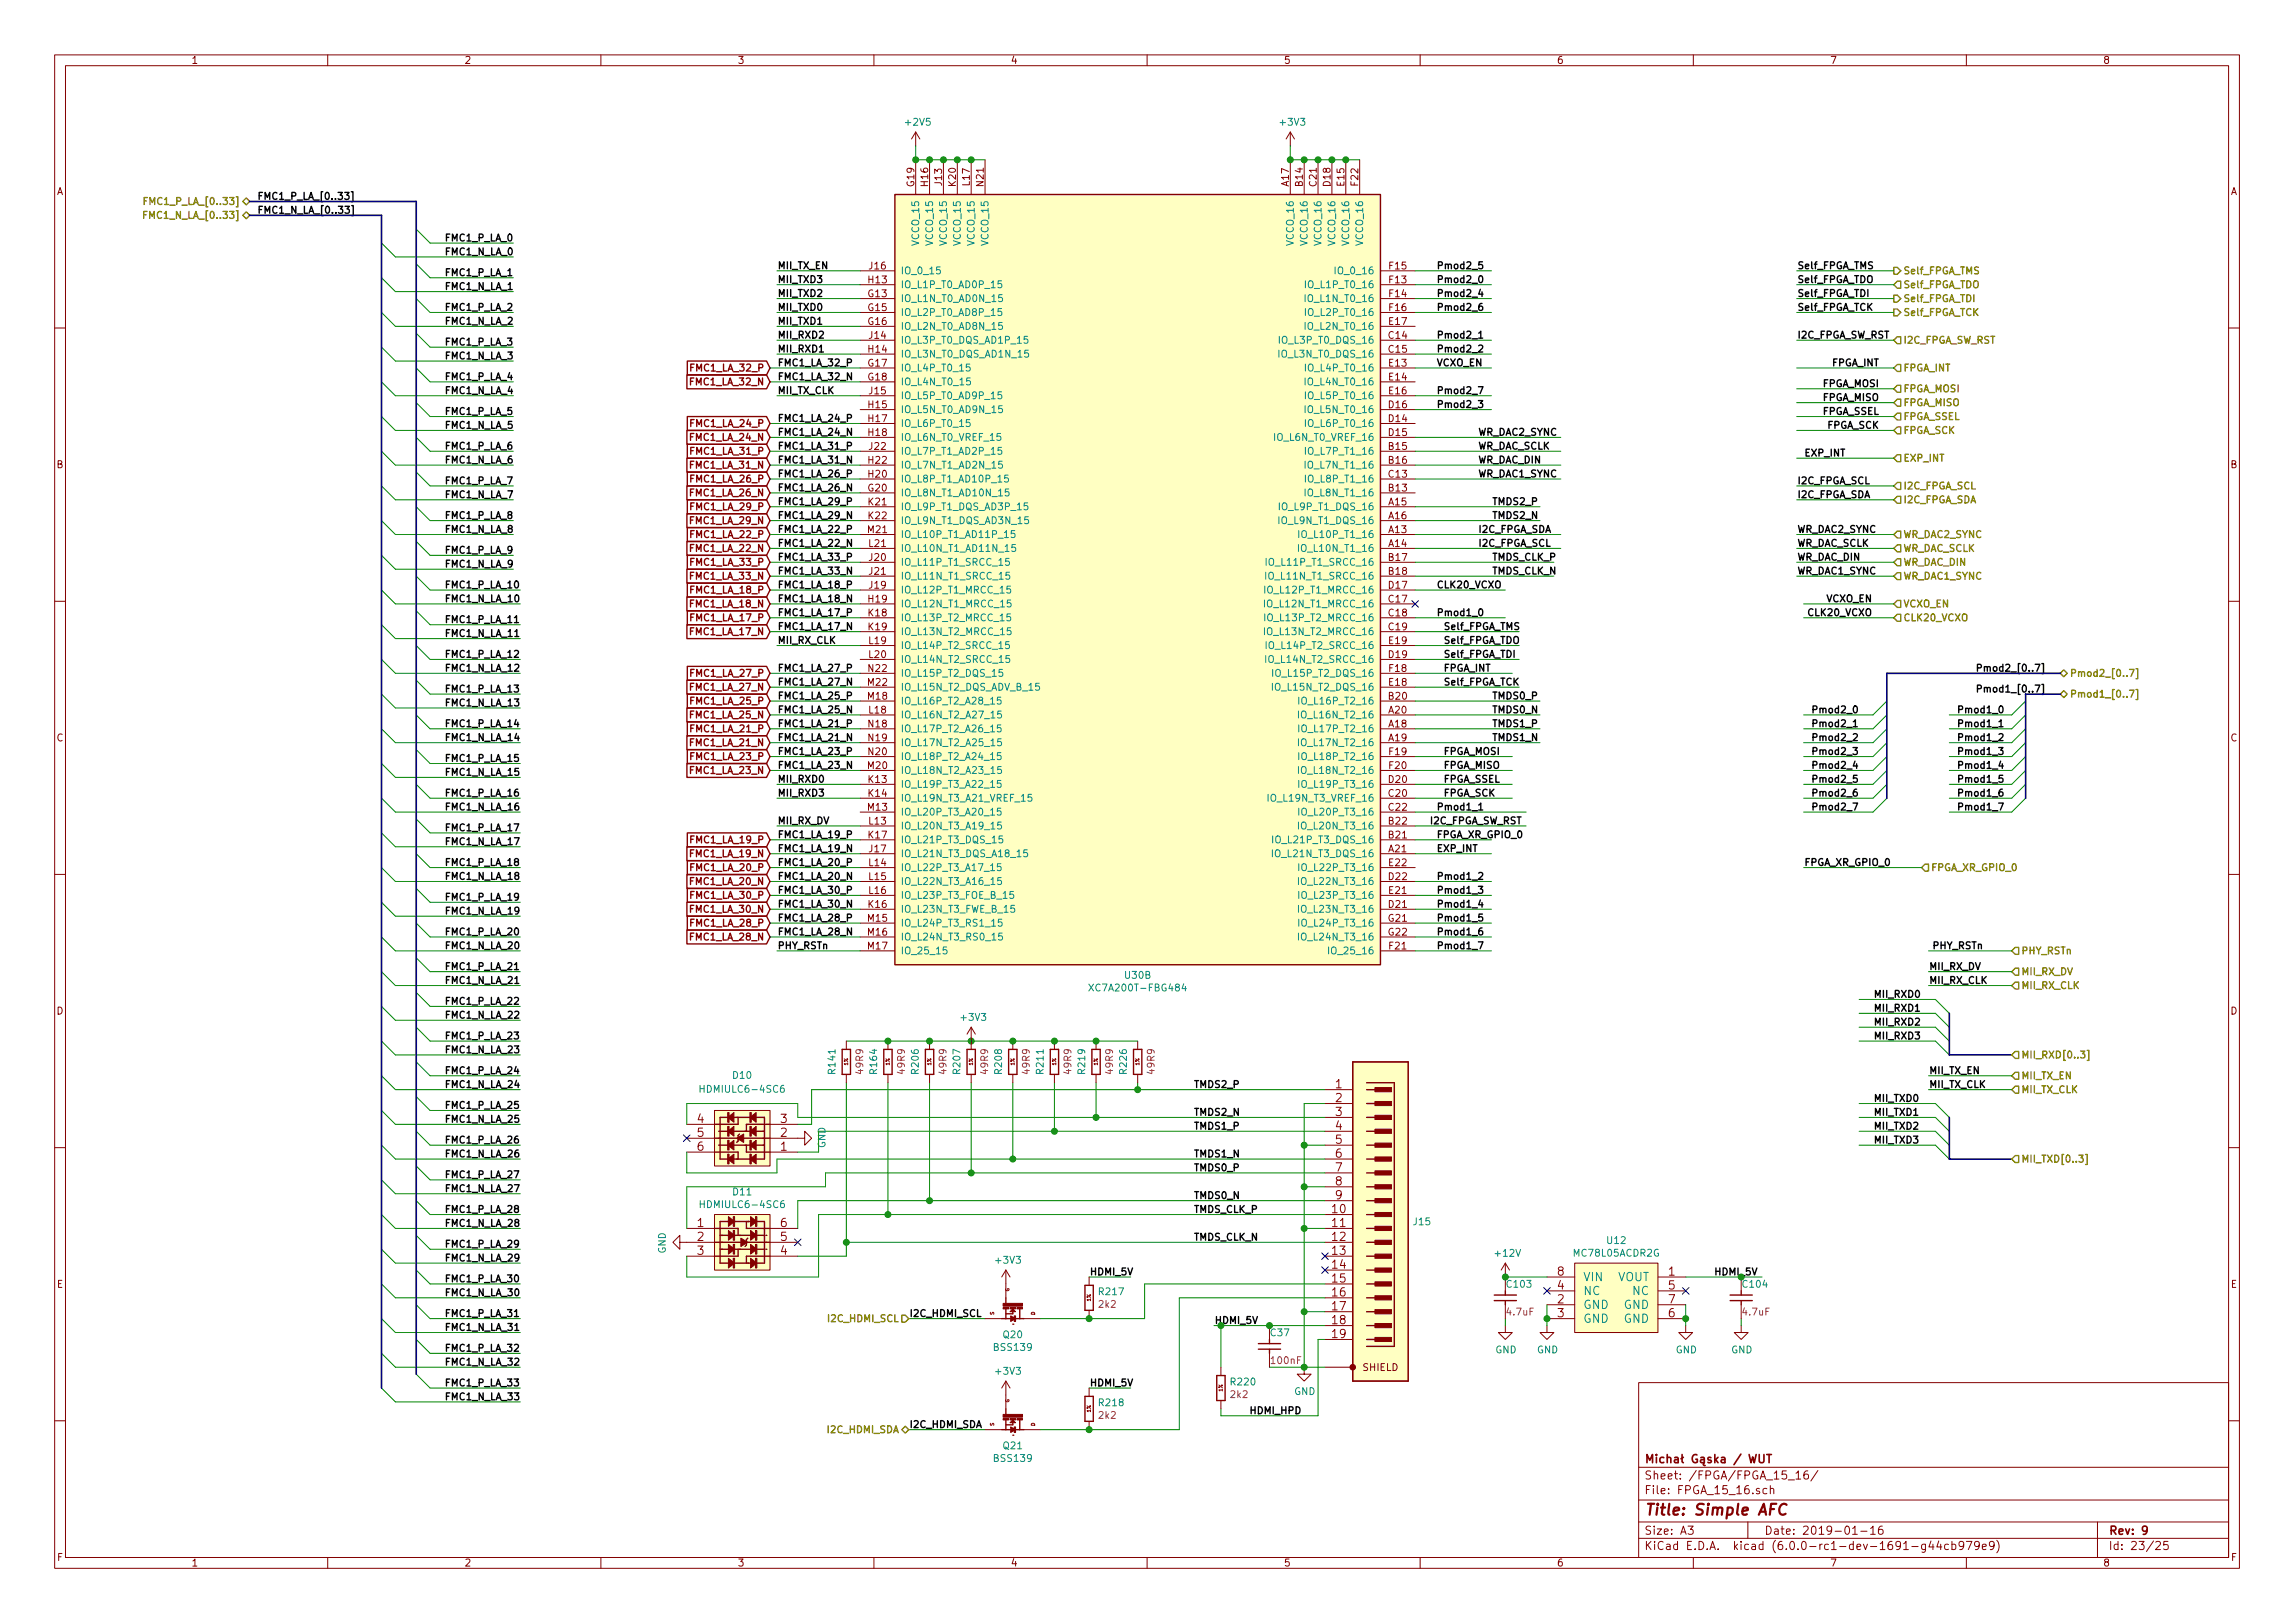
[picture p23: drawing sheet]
<svg xmlns="http://www.w3.org/2000/svg" width="420mm" height="297mm" viewBox="0 0 420 297" stroke-linecap="round" stroke-linejoin="round" font-family="sans-serif">
<defs><g id="words">
<text font-size="2.8" fill="#840000" x="301" y="277.3">Title: Simple AFC</text>
<g font-size="2.1" fill="#840000">
<text x="244.5" y="199.2">1</text>
<text x="244.5" y="201.7">2</text>
<text x="127.7" y="205.5">4</text>
<text x="127.7" y="208.1">5</text>
<text x="142.9" y="208.1">2</text>
<text x="142.9" y="205.5">3</text>
<text x="244.5" y="204.3">3</text>
<text x="244.5" y="206.8">4</text>
<text x="244.5" y="209.3">5</text>
<text x="127.7" y="210.6">6</text>
<text x="142.9" y="210.6">1</text>
<text x="244.5" y="211.9">6</text>
<text x="244.5" y="214.4">7</text>
<text x="244.5" y="217">8</text>
<text x="244.5" y="219.5">9</text>
<text x="127.7" y="224.6">1</text>
<text x="127.7" y="227.1">2</text>
<text x="142.9" y="227.1">5</text>
<text x="142.9" y="224.6">6</text>
<text x="243.9" y="222">10</text>
<text x="243.9" y="224.6">11</text>
<text x="243.9" y="227.1">12</text>
<text x="127.7" y="229.7">3</text>
<text x="142.9" y="229.7">4</text>
<text x="243.9" y="229.7">13</text>
<text x="243.9" y="232.2">14</text>
<text x="285.2" y="233.5">8</text>
<text x="305.5" y="233.5">1</text>
<text x="243.9" y="234.7">15</text>
<text x="243.9" y="237.3">16</text>
<text x="243.9" y="239.8">17</text>
<text x="285.2" y="238.5">2</text>
<text x="285.2" y="236">4</text>
<text x="305.5" y="236">5</text>
<text x="305.5" y="238.5">7</text>
<text x="243.9" y="242.4">18</text>
<text x="243.9" y="244.9">19</text>
<text x="285.2" y="241.1">3</text>
<text x="305.5" y="241.1">6</text>
<text x="301" y="267.8">Micha Gska / WUT</text>
<text x="301" y="273.5">File: FPGA_15_16.sch</text>
<text x="301" y="270.8">Sheet: /FPGA/FPGA_15_16/</text>
<text x="301" y="280.9">Size: A3</text>
<text x="323" y="280.9">Date: 2019-01-16</text>
<text x="386" y="280.9">Rev: 9</text>
<text x="301" y="283.7">KiCad E.D.A. kicad (6.0.0-rc1-dev-1691-g44cb979e9)</text>
<text x="386" y="283.7">Id: 23/25</text>
</g>
<g font-size="2.1" fill="#008484">
<text x="289.8" y="234.5">VIN</text>
<text x="289.8" y="239.6">GND</text>
<text x="289.8" y="237">NC</text>
<text x="296.1" y="234.5">VOUT</text>
<text x="297.3" y="239.6">GND</text>
<text x="298.9" y="237">NC</text>
<text x="289.8" y="242.1">GND</text>
<text x="297.3" y="242.1">GND</text>
</g>
<g font-size="1.8" fill="#840000">
<text x="35" y="11.7">1</text>
<text x="85" y="11.7">2</text>
<text x="135" y="11.7">3</text>
<text x="185" y="11.7">4</text>
<text x="235" y="11.7">5</text>
<text x="285" y="11.7">6</text>
<text x="335" y="11.7">7</text>
<text x="385" y="11.7">8</text>
<text x="10.4" y="35.7">A</text>
<text x="167.4" y="34.1" transform="rotate(-90 167.4 34.1)">G19</text>
<text x="169.9" y="34" transform="rotate(-90 169.9 34)">H16</text>
<text x="172.5" y="33.9" transform="rotate(-90 172.5 33.9)">J13</text>
<text x="175" y="34" transform="rotate(-90 175 34)">K20</text>
<text x="177.5" y="33.9" transform="rotate(-90 177.5 33.9)">L17</text>
<text x="180.1" y="34" transform="rotate(-90 180.1 34)">N21</text>
<text x="236" y="34" transform="rotate(-90 236 34)">A17</text>
<text x="238.5" y="34" transform="rotate(-90 238.5 34)">B14</text>
<text x="241" y="34" transform="rotate(-90 241 34)">C21</text>
<text x="243.6" y="34" transform="rotate(-90 243.6 34)">D18</text>
<text x="246.1" y="34" transform="rotate(-90 246.1 34)">E15</text>
<text x="248.7" y="33.9" transform="rotate(-90 248.7 33.9)">F22</text>
<text x="408.4" y="35.7">A</text>
<text x="159" y="51.9">H13</text>
<text x="159.2" y="49.3">J16</text>
<text x="254.4" y="51.9">F13</text>
<text x="254.4" y="49.3">F15</text>
<text x="159" y="54.4">G13</text>
<text x="159" y="56.9">G15</text>
<text x="159" y="59.5">G16</text>
<text x="254.3" y="59.5">E17</text>
<text x="254.4" y="54.4">F14</text>
<text x="254.4" y="56.9">F16</text>
<text x="159" y="64.6">H14</text>
<text x="159.2" y="62">J14</text>
<text x="254.3" y="62">C14</text>
<text x="254.3" y="64.6">C15</text>
<text x="126.7" y="70.5">FMC1_LA_32_N</text>
<text x="126.8" y="68">FMC1_LA_32_P</text>
<text x="159" y="67.1">G17</text>
<text x="159" y="69.6">G18</text>
<text x="254.3" y="67.1">E13</text>
<text x="254.3" y="69.6">E14</text>
<text x="159" y="74.7">H15</text>
<text x="159" y="77.3">H17</text>
<text x="159.2" y="72.2">J15</text>
<text x="254.3" y="77.3">D14</text>
<text x="254.3" y="74.7">D16</text>
<text x="254.3" y="72.2">E16</text>
<text x="126.7" y="80.7">FMC1_LA_24_N</text>
<text x="126.8" y="78.1">FMC1_LA_24_P</text>
<text x="126.8" y="83.2">FMC1_LA_31_P</text>
<text x="159" y="79.8">H18</text>
<text x="159.2" y="82.3">J22</text>
<text x="254.3" y="82.3">B15</text>
<text x="254.3" y="79.8">D15</text>
<text x="10.4" y="85.7">B</text>
<text x="126.7" y="85.8">FMC1_LA_31_N</text>
<text x="126.8" y="88.3">FMC1_LA_26_P</text>
<text x="159" y="90">G20</text>
<text x="159" y="87.4">H20</text>
<text x="159" y="84.9">H22</text>
<text x="254.3" y="90">B13</text>
<text x="254.3" y="84.9">B16</text>
<text x="254.3" y="87.4">C13</text>
<text x="408.4" y="85.7">B</text>
<text x="126.7" y="90.8">FMC1_LA_26_N</text>
<text x="126.7" y="95.9">FMC1_LA_29_N</text>
<text x="126.8" y="93.4">FMC1_LA_29_P</text>
<text x="159" y="92.5">K21</text>
<text x="159" y="95">K22</text>
<text x="254.3" y="92.5">A15</text>
<text x="254.3" y="95">A16</text>
<text x="126.7" y="101">FMC1_LA_22_N</text>
<text x="126.8" y="98.5">FMC1_LA_22_P</text>
<text x="159" y="97.6">M21</text>
<text x="159.1" y="100.1">L21</text>
<text x="254.3" y="97.6">A13</text>
<text x="254.3" y="100.1">A14</text>
<text x="126.7" y="106.1">FMC1_LA_33_N</text>
<text x="126.8" y="103.5">FMC1_LA_33_P</text>
<text x="159.2" y="107.7">J19</text>
<text x="159.2" y="102.7">J20</text>
<text x="159.2" y="105.2">J21</text>
<text x="254.3" y="102.7">B17</text>
<text x="254.3" y="105.2">B18</text>
<text x="254.3" y="107.7">D17</text>
<text x="126.7" y="111.2">FMC1_LA_18_N</text>
<text x="126.8" y="108.6">FMC1_LA_18_P</text>
<text x="126.8" y="113.7">FMC1_LA_17_P</text>
<text x="159" y="110.3">H19</text>
<text x="159" y="112.8">K18</text>
<text x="254.3" y="110.3">C17</text>
<text x="254.3" y="112.8">C18</text>
<text x="126.7" y="116.2">FMC1_LA_17_N</text>
<text x="159" y="115.4">K19</text>
<text x="159.1" y="117.9">L19</text>
<text x="254.3" y="115.4">C19</text>
<text x="254.3" y="117.9">E19</text>
<text x="126.8" y="123.9">FMC1_LA_27_P</text>
<text x="159" y="125.5">M22</text>
<text x="159" y="123">N22</text>
<text x="159.1" y="120.4">L20</text>
<text x="254.3" y="120.4">D19</text>
<text x="254.3" y="125.5">E18</text>
<text x="254.4" y="123">F18</text>
<text x="126.7" y="126.4">FMC1_LA_27_N</text>
<text x="126.7" y="131.5">FMC1_LA_25_N</text>
<text x="126.8" y="128.9">FMC1_LA_25_P</text>
<text x="159" y="128.1">M18</text>
<text x="159.1" y="130.6">L18</text>
<text x="254.3" y="130.6">A20</text>
<text x="254.3" y="128.1">B20</text>
<text x="10.4" y="135.7">C</text>
<text x="126.7" y="136.6">FMC1_LA_21_N</text>
<text x="126.8" y="134">FMC1_LA_21_P</text>
<text x="159" y="133.1">N18</text>
<text x="159" y="135.7">N19</text>
<text x="254.3" y="133.1">A18</text>
<text x="254.3" y="135.7">A19</text>
<text x="408.4" y="135.7">C</text>
<text x="126.7" y="141.6">FMC1_LA_23_N</text>
<text x="126.8" y="139.1">FMC1_LA_23_P</text>
<text x="159" y="140.8">M20</text>
<text x="159" y="143.3">K13</text>
<text x="159" y="138.2">N20</text>
<text x="254.3" y="143.3">D20</text>
<text x="254.4" y="138.2">F19</text>
<text x="254.4" y="140.8">F20</text>
<text x="159" y="148.4">M13</text>
<text x="159" y="145.8">K14</text>
<text x="254.3" y="145.8">C20</text>
<text x="254.3" y="148.4">C22</text>
<text x="126.8" y="154.3">FMC1_LA_19_P</text>
<text x="159" y="153.5">K17</text>
<text x="159.1" y="150.9">L13</text>
<text x="159.2" y="156">J17</text>
<text x="254.3" y="156">A21</text>
<text x="254.3" y="153.5">B21</text>
<text x="254.3" y="150.9">B22</text>
<text x="126.7" y="156.9">FMC1_LA_19_N</text>
<text x="126.7" y="162">FMC1_LA_20_N</text>
<text x="126.8" y="159.4">FMC1_LA_20_P</text>
<text x="159.1" y="158.5">L14</text>
<text x="159.1" y="161.1">L15</text>
<text x="254.3" y="161.1">D22</text>
<text x="254.3" y="158.5">E22</text>
<text x="126.7" y="167">FMC1_LA_30_N</text>
<text x="126.8" y="164.5">FMC1_LA_30_P</text>
<text x="159" y="166.2">K16</text>
<text x="159.1" y="163.6">L16</text>
<text x="254.3" y="166.2">D21</text>
<text x="254.3" y="163.6">E21</text>
<text x="126.7" y="172.1">FMC1_LA_28_N</text>
<text x="126.8" y="169.6">FMC1_LA_28_P</text>
<text x="159" y="168.7">M15</text>
<text x="159" y="171.2">M16</text>
<text x="159" y="173.8">M17</text>
<text x="254.2" y="168.7">G21</text>
<text x="254.2" y="171.2">G22</text>
<text x="254.4" y="173.8">F21</text>
<text x="10.4" y="185.7">D</text>
<text x="408.4" y="185.7">D</text>
<text x="10.4" y="235.7">E</text>
<text x="408.4" y="235.7">E</text>
<text x="249.5" y="250.9">SHIELD</text>
<text x="10.5" y="285.7">F</text>
<text x="35" y="286.7">1</text>
<text x="85" y="286.7">2</text>
<text x="135" y="286.7">3</text>
<text x="185" y="286.7">4</text>
<text x="235" y="286.7">5</text>
<text x="285" y="286.7">6</text>
<text x="335" y="286.7">7</text>
<text x="385" y="286.7">8</text>
<text x="408.5" y="285.7">F</text>
</g>
<g font-size="1.8" fill="#008484">
<text x="165.9" y="23">+2V5</text>
<text x="234.5" y="23">+3V3</text>
<text x="168.3" y="44.7" transform="rotate(-90 168.3 44.7)">VCCO_15</text>
<text x="170.8" y="44.7" transform="rotate(-90 170.8 44.7)">VCCO_15</text>
<text x="173.4" y="44.7" transform="rotate(-90 173.4 44.7)">VCCO_15</text>
<text x="175.9" y="44.7" transform="rotate(-90 175.9 44.7)">VCCO_15</text>
<text x="178.4" y="44.7" transform="rotate(-90 178.4 44.7)">VCCO_15</text>
<text x="181" y="44.7" transform="rotate(-90 181 44.7)">VCCO_15</text>
<text x="236.9" y="44.7" transform="rotate(-90 236.9 44.7)">VCCO_16</text>
<text x="239.4" y="44.7" transform="rotate(-90 239.4 44.7)">VCCO_16</text>
<text x="241.9" y="44.7" transform="rotate(-90 241.9 44.7)">VCCO_16</text>
<text x="244.5" y="44.7" transform="rotate(-90 244.5 44.7)">VCCO_16</text>
<text x="247" y="44.7" transform="rotate(-90 247 44.7)">VCCO_16</text>
<text x="249.6" y="44.7" transform="rotate(-90 249.6 44.7)">VCCO_16</text>
<text x="164.8" y="52.7">IO_L1P_T0_AD0P_15</text>
<text x="164.8" y="50.2">IO_0_15</text>
<text x="239.6" y="52.7">IO_L1P_T0_16</text>
<text x="244.9" y="50.2">IO_0_16</text>
<text x="164.8" y="55.3">IO_L1N_T0_AD0N_15</text>
<text x="164.8" y="57.8">IO_L2P_T0_AD8P_15</text>
<text x="239.5" y="55.3">IO_L1N_T0_16</text>
<text x="239.6" y="57.8">IO_L2P_T0_16</text>
<text x="164.8" y="60.4">IO_L2N_T0_AD8N_15</text>
<text x="164.8" y="65.4">IO_L3N_T0_DQS_AD1N_15</text>
<text x="164.8" y="62.9">IO_L3P_T0_DQS_AD1P_15</text>
<text x="234.7" y="65.4">IO_L3N_T0_DQS_16</text>
<text x="234.8" y="62.9">IO_L3P_T0_DQS_16</text>
<text x="239.5" y="60.4">IO_L2N_T0_16</text>
<text x="164.8" y="68">IO_L4P_T0_15</text>
<text x="164.8" y="70.5">IO_L4N_T0_15</text>
<text x="239.5" y="70.5">IO_L4N_T0_16</text>
<text x="239.6" y="68">IO_L4P_T0_16</text>
<text x="164.8" y="75.6">IO_L5N_T0_AD9N_15</text>
<text x="164.8" y="73.1">IO_L5P_T0_AD9P_15</text>
<text x="239.5" y="75.6">IO_L5N_T0_16</text>
<text x="239.6" y="73.1">IO_L5P_T0_16</text>
<text x="164.8" y="78.1">IO_L6P_T0_15</text>
<text x="164.8" y="80.7">IO_L6N_T0_VREF_15</text>
<text x="164.8" y="83.2">IO_L7P_T1_AD2P_15</text>
<text x="233.8" y="80.7">IO_L6N_T0_VREF_16</text>
<text x="239.6" y="83.2">IO_L7P_T1_16</text>
<text x="239.6" y="78.1">IO_L6P_T0_16</text>
<text x="164.8" y="88.3">IO_L8P_T1_AD10P_15</text>
<text x="164.8" y="85.8">IO_L7N_T1_AD2N_15</text>
<text x="239.5" y="85.8">IO_L7N_T1_16</text>
<text x="239.6" y="88.3">IO_L8P_T1_16</text>
<text x="164.8" y="90.8">IO_L8N_T1_AD10N_15</text>
<text x="164.8" y="93.4">IO_L9P_T1_DQS_AD3P_15</text>
<text x="164.8" y="95.9">IO_L9N_T1_DQS_AD3N_15</text>
<text x="234.7" y="95.9">IO_L9N_T1_DQS_16</text>
<text x="234.8" y="93.4">IO_L9P_T1_DQS_16</text>
<text x="239.5" y="90.8">IO_L8N_T1_16</text>
<text x="164.8" y="101">IO_L10N_T1_AD11N_15</text>
<text x="164.8" y="98.5">IO_L10P_T1_AD11P_15</text>
<text x="238.5" y="101">IO_L10N_T1_16</text>
<text x="238.6" y="98.5">IO_L10P_T1_16</text>
<text x="164.8" y="103.5">IO_L11P_T1_SRCC_15</text>
<text x="164.8" y="106.1">IO_L11N_T1_SRCC_15</text>
<text x="232.5" y="106.1">IO_L11N_T1_SRCC_16</text>
<text x="232.6" y="103.5">IO_L11P_T1_SRCC_16</text>
<text x="164.8" y="111.2">IO_L12N_T1_MRCC_15</text>
<text x="164.8" y="108.6">IO_L12P_T1_MRCC_15</text>
<text x="164.8" y="113.7">IO_L13P_T2_MRCC_15</text>
<text x="232.3" y="111.2">IO_L12N_T1_MRCC_16</text>
<text x="232.4" y="113.7">IO_L13P_T2_MRCC_16</text>
<text x="232.4" y="108.6">IO_L12P_T1_MRCC_16</text>
<text x="164.8" y="116.2">IO_L13N_T2_MRCC_15</text>
<text x="164.8" y="118.8">IO_L14P_T2_SRCC_15</text>
<text x="232.3" y="116.2">IO_L13N_T2_MRCC_16</text>
<text x="232.6" y="118.8">IO_L14P_T2_SRCC_16</text>
<text x="164.8" y="121.3">IO_L14N_T2_SRCC_15</text>
<text x="164.8" y="123.9">IO_L15P_T2_DQS_15</text>
<text x="232.5" y="121.3">IO_L14N_T2_SRCC_16</text>
<text x="233.8" y="123.9">IO_L15P_T2_DQS_16</text>
<text x="164.8" y="131.5">IO_L16N_T2_A27_15</text>
<text x="164.8" y="128.9">IO_L16P_T2_A28_15</text>
<text x="164.8" y="126.4">IO_L15N_T2_DQS_ADV_B_15</text>
<text x="233.7" y="126.4">IO_L15N_T2_DQS_16</text>
<text x="238.5" y="131.5">IO_L16N_T2_16</text>
<text x="238.6" y="128.9">IO_L16P_T2_16</text>
<text x="164.8" y="134">IO_L17P_T2_A26_15</text>
<text x="164.8" y="136.6">IO_L17N_T2_A25_15</text>
<text x="238.5" y="136.6">IO_L17N_T2_16</text>
<text x="238.6" y="134">IO_L17P_T2_16</text>
<text x="164.8" y="141.6">IO_L18N_T2_A23_15</text>
<text x="164.8" y="139.1">IO_L18P_T2_A24_15</text>
<text x="238.5" y="141.6">IO_L18N_T2_16</text>
<text x="238.6" y="139.1">IO_L18P_T2_16</text>
<text x="164.8" y="144.2">IO_L19P_T3_A22_15</text>
<text x="164.8" y="146.7">IO_L19N_T3_A21_VREF_15</text>
<text x="164.8" y="149.3">IO_L20P_T3_A20_15</text>
<text x="232.8" y="146.7">IO_L19N_T3_VREF_16</text>
<text x="238.6" y="149.3">IO_L20P_T3_16</text>
<text x="238.6" y="144.2">IO_L19P_T3_16</text>
<text x="164.8" y="154.3">IO_L21P_T3_DQS_15</text>
<text x="164.8" y="151.8">IO_L20N_T3_A19_15</text>
<text x="233.8" y="154.3">IO_L21P_T3_DQS_16</text>
<text x="238.5" y="151.8">IO_L20N_T3_16</text>
<text x="164.8" y="156.9">IO_L21N_T3_DQS_A18_15</text>
<text x="164.8" y="159.4">IO_L22P_T3_A17_15</text>
<text x="164.8" y="162">IO_L22N_T3_A16_15</text>
<text x="233.7" y="156.9">IO_L21N_T3_DQS_16</text>
<text x="238.5" y="162">IO_L22N_T3_16</text>
<text x="238.6" y="159.4">IO_L22P_T3_16</text>
<text x="164.8" y="167">IO_L23N_T3_FWE_B_15</text>
<text x="164.8" y="164.5">IO_L23P_T3_FOE_B_15</text>
<text x="238.5" y="167">IO_L23N_T3_16</text>
<text x="238.6" y="164.5">IO_L23P_T3_16</text>
<text x="164.8" y="169.6">IO_L24P_T3_RS1_15</text>
<text x="164.8" y="172.1">IO_L24N_T3_RS0_15</text>
<text x="238.5" y="172.1">IO_L24N_T3_16</text>
<text x="238.6" y="169.6">IO_L24P_T3_16</text>
<text x="164.8" y="174.7">IO_25_15</text>
<text x="206" y="179.1">U30B</text>
<text x="243.9" y="174.7">IO_25_16</text>
<text x="200.3" y="181.4">XC7A200T-FBG484</text>
<text x="176.1" y="186.8">+3V3</text>
<text x="134.2" y="197.4">D10</text>
<text x="153" y="196.4" transform="rotate(-90 153 196.4)">R141</text>
<text x="160.6" y="196.4" transform="rotate(-90 160.6 196.4)">R164</text>
<text x="168.2" y="196.4" transform="rotate(-90 168.2 196.4)">R206</text>
<text x="175.8" y="196.4" transform="rotate(-90 175.8 196.4)">R207</text>
<text x="183.4" y="196.4" transform="rotate(-90 183.4 196.4)">R208</text>
<text x="191.1" y="196.4" transform="rotate(-90 191.1 196.4)">R211</text>
<text x="198.7" y="196.4" transform="rotate(-90 198.7 196.4)">R219</text>
<text x="206.3" y="196.4" transform="rotate(-90 206.3 196.4)">R226</text>
<text x="128.8" y="200">HDMIULC6-4SC6</text>
<text x="151.1" y="210.1" transform="rotate(-90 151.1 210.1)">GND</text>
<text x="128.8" y="221.1">HDMIULC6-4SC6</text>
<text x="134.3" y="218.8">D11</text>
<text x="258.9" y="224.2">J15</text>
<text x="294.3" y="227.7">U12</text>
<text x="121.9" y="229.4" transform="rotate(-90 121.9 229.4)">GND</text>
<text x="182.4" y="231.3">+3V3</text>
<text x="273.9" y="230">+12V</text>
<text x="288.3" y="230">MC78L05ACDR2G</text>
<text x="201.3" y="237">R217</text>
<text x="276" y="235.7">C103</text>
<text x="319.2" y="235.7">C104</text>
<text x="183.7" y="244.9">Q20</text>
<text x="232.7" y="244.6">C37</text>
<text x="182.1" y="247.2">BSS139</text>
<text x="182.4" y="251.6">+3V3</text>
<text x="273.8" y="247.7">GND</text>
<text x="281.4" y="247.7">GND</text>
<text x="306.8" y="247.7">GND</text>
<text x="316.9" y="247.7">GND</text>
<text x="201.3" y="257.4">R218</text>
<text x="225.5" y="253.6">R220</text>
<text x="236.9" y="255.3">GND</text>
<text x="182.1" y="267.5">BSS139</text>
<text x="183.7" y="265.2">Q21</text>
</g>
<g font-size="1.8" fill="#848400">
<text x="27.6" y="40">FMC1_N_LA_[0..33]</text>
<text x="27.7" y="37.5">FMC1_P_LA_[0..33]</text>
<text x="348.3" y="50.2">Self_FPGA_TMS</text>
<text x="348.3" y="52.7">Self_FPGA_TDO</text>
<text x="348.3" y="55.3">Self_FPGA_TDI</text>
<text x="348.3" y="57.8">Self_FPGA_TCK</text>
<text x="348.3" y="62.9">I2C_FPGA_SW_RST</text>
<text x="348.3" y="71.8">FPGA_MOSI</text>
<text x="348.3" y="68">FPGA_INT</text>
<text x="348.3" y="76.9">FPGA_SSEL</text>
<text x="348.3" y="74.3">FPGA_MISO</text>
<text x="348.3" y="79.4">FPGA_SCK</text>
<text x="348.3" y="89.6">I2C_FPGA_SCL</text>
<text x="348.3" y="84.5">EXP_INT</text>
<text x="348.3" y="92.1">I2C_FPGA_SDA</text>
<text x="348.3" y="98.5">WR_DAC2_SYNC</text>
<text x="348.3" y="101">WR_DAC_SCLK</text>
<text x="348.3" y="103.5">WR_DAC_DIN</text>
<text x="348.3" y="106.1">WR_DAC1_SYNC</text>
<text x="348.3" y="111.2">VCXO_EN</text>
<text x="348.3" y="113.7">CLK20_VCXO</text>
<text x="378.8" y="123.9">Pmod2_[0..7]</text>
<text x="378.8" y="127.7">Pmod1_[0..7]</text>
<text x="353.4" y="159.4">FPGA_XR_GPIO_0</text>
<text x="369.9" y="178.5">MII_RX_DV</text>
<text x="369.9" y="174.7">PHY_RSTn</text>
<text x="369.9" y="181">MII_RX_CLK</text>
<text x="369.9" y="193.7">MII_RXD[0..3]</text>
<text x="369.9" y="197.5">MII_TX_EN</text>
<text x="369.9" y="200.1">MII_TX_CLK</text>
<text x="369.9" y="212.8">MII_TXD[0..3]</text>
<text x="152" y="242">I2C_HDMI_SCL</text>
<text x="151.8" y="262.3">I2C_HDMI_SDA</text>
</g>
<g font-size="1.8">
<text x="47" y="36.6">FMC1_P_LA_[0..33]</text>
<text x="47" y="39.1">FMC1_N_LA_[0..33]</text>
<text x="81.3" y="44.2">FMC1_P_LA_0</text>
<text x="81.3" y="46.7">FMC1_N_LA_0</text>
<text x="81.3" y="50.5">FMC1_P_LA_1</text>
<text x="81.3" y="53.1">FMC1_N_LA_1</text>
<text x="142.2" y="51.8">MII_TXD3</text>
<text x="142.2" y="49.3">MII_TX_EN</text>
<text x="262.9" y="51.8">Pmod2_0</text>
<text x="262.9" y="49.3">Pmod2_5</text>
<text x="328.9" y="49.3">Self_FPGA_TMS</text>
<text x="328.9" y="51.8">Self_FPGA_TDO</text>
<text x="81.3" y="56.9">FMC1_P_LA_2</text>
<text x="81.3" y="59.4">FMC1_N_LA_2</text>
<text x="142.2" y="56.9">MII_TXD0</text>
<text x="142.2" y="59.4">MII_TXD1</text>
<text x="142.2" y="54.3">MII_TXD2</text>
<text x="262.9" y="54.3">Pmod2_4</text>
<text x="262.9" y="56.9">Pmod2_6</text>
<text x="328.9" y="54.3">Self_FPGA_TDI</text>
<text x="328.9" y="56.9">Self_FPGA_TCK</text>
<text x="81.3" y="63.2">FMC1_P_LA_3</text>
<text x="81.3" y="65.8">FMC1_N_LA_3</text>
<text x="142.2" y="64.5">MII_RXD1</text>
<text x="142.2" y="62">MII_RXD2</text>
<text x="262.9" y="62">Pmod2_1</text>
<text x="262.9" y="64.5">Pmod2_2</text>
<text x="328.9" y="62">I2C_FPGA_SW_RST</text>
<text x="81.3" y="69.6">FMC1_P_LA_4</text>
<text x="142.2" y="69.6">FMC1_LA_32_N</text>
<text x="142.2" y="67">FMC1_LA_32_P</text>
<text x="262.9" y="67">VCXO_EN</text>
<text x="333.8" y="70.9">FPGA_MOSI</text>
<text x="335.4" y="67">FPGA_INT</text>
<text x="81.3" y="75.9">FMC1_P_LA_5</text>
<text x="81.3" y="72.1">FMC1_N_LA_4</text>
<text x="142.2" y="77.2">FMC1_LA_24_P</text>
<text x="142.2" y="72.1">MII_TX_CLK</text>
<text x="262.9" y="74.7">Pmod2_3</text>
<text x="262.9" y="72.1">Pmod2_7</text>
<text x="333.7" y="75.9">FPGA_SSEL</text>
<text x="333.8" y="73.4">FPGA_MISO</text>
<text x="81.3" y="82.3">FMC1_P_LA_6</text>
<text x="81.3" y="78.5">FMC1_N_LA_5</text>
<text x="142.2" y="79.7">FMC1_LA_24_N</text>
<text x="142.2" y="82.3">FMC1_LA_31_P</text>
<text x="270.5" y="79.7">WR_DAC2_SYNC</text>
<text x="270.5" y="82.3">WR_DAC_SCLK</text>
<text x="330.2" y="83.6">EXP_INT</text>
<text x="334.5" y="78.5">FPGA_SCK</text>
<text x="81.3" y="88.6">FMC1_P_LA_7</text>
<text x="81.3" y="84.8">FMC1_N_LA_6</text>
<text x="142.2" y="89.9">FMC1_LA_26_N</text>
<text x="142.2" y="87.4">FMC1_LA_26_P</text>
<text x="142.2" y="84.8">FMC1_LA_31_N</text>
<text x="270.5" y="84.8">WR_DAC_DIN</text>
<text x="270.5" y="87.4">WR_DAC1_SYNC</text>
<text x="328.9" y="88.6">I2C_FPGA_SCL</text>
<text x="81.3" y="95">FMC1_P_LA_8</text>
<text x="81.3" y="91.2">FMC1_N_LA_7</text>
<text x="142.2" y="92.4">FMC1_LA_29_P</text>
<text x="142.2" y="95">FMC1_LA_29_N</text>
<text x="273" y="92.4">TMDS2_P</text>
<text x="273" y="95">TMDS2_N</text>
<text x="328.9" y="91.2">I2C_FPGA_SDA</text>
<text x="81.3" y="101.3">FMC1_P_LA_9</text>
<text x="81.3" y="97.5">FMC1_N_LA_8</text>
<text x="142.2" y="100.1">FMC1_LA_22_N</text>
<text x="142.2" y="97.5">FMC1_LA_22_P</text>
<text x="270.5" y="100.1">I2C_FPGA_SCL</text>
<text x="270.5" y="97.5">I2C_FPGA_SDA</text>
<text x="328.9" y="97.5">WR_DAC2_SYNC</text>
<text x="328.9" y="100.1">WR_DAC_SCLK</text>
<text x="81.3" y="107.7">FMC1_P_LA_10</text>
<text x="81.3" y="103.9">FMC1_N_LA_9</text>
<text x="142.2" y="107.7">FMC1_LA_18_P</text>
<text x="142.2" y="102.6">FMC1_LA_33_P</text>
<text x="142.2" y="105.1">FMC1_LA_33_N</text>
<text x="262.9" y="107.7">CLK20_VCXO</text>
<text x="273" y="102.6">TMDS_CLK_P</text>
<text x="273" y="105.1">TMDS_CLK_N</text>
<text x="328.9" y="102.6">WR_DAC_DIN</text>
<text x="328.9" y="105.1">WR_DAC1_SYNC</text>
<text x="81.3" y="110.2">FMC1_N_LA_10</text>
<text x="142.2" y="110.2">FMC1_LA_18_N</text>
<text x="142.2" y="112.8">FMC1_LA_17_P</text>
<text x="262.9" y="112.8">Pmod1_0</text>
<text x="331.3" y="112.8">CLK20_VCXO</text>
<text x="334.4" y="110.2">VCXO_EN</text>
<text x="81.3" y="114">FMC1_P_LA_11</text>
<text x="81.3" y="116.6">FMC1_N_LA_11</text>
<text x="142.2" y="117.8">MII_RX_CLK</text>
<text x="142.2" y="115.3">FMC1_LA_17_N</text>
<text x="264.2" y="115.3">Self_FPGA_TMS</text>
<text x="264.2" y="117.8">Self_FPGA_TDO</text>
<text x="81.3" y="120.4">FMC1_P_LA_12</text>
<text x="81.3" y="122.9">FMC1_N_LA_12</text>
<text x="142.2" y="122.9">FMC1_LA_27_P</text>
<text x="142.2" y="125.5">FMC1_LA_27_N</text>
<text x="264.2" y="120.4">Self_FPGA_TDI</text>
<text x="264.2" y="125.5">Self_FPGA_TCK</text>
<text x="264.2" y="122.9">FPGA_INT</text>
<text x="363.7" y="122.9">Pmod2_[0..7]</text>
<text x="81.3" y="126.7">FMC1_P_LA_13</text>
<text x="81.3" y="129.3">FMC1_N_LA_13</text>
<text x="142.2" y="128">FMC1_LA_25_P</text>
<text x="142.2" y="130.5">FMC1_LA_25_N</text>
<text x="273" y="128">TMDS0_P</text>
<text x="273" y="130.5">TMDS0_N</text>
<text x="331.5" y="130.5">Pmod2_0</text>
<text x="358.1" y="130.5">Pmod1_0</text>
<text x="363.7" y="126.7">Pmod1_[0..7]</text>
<text x="81.3" y="133.1">FMC1_P_LA_14</text>
<text x="81.3" y="135.6">FMC1_N_LA_14</text>
<text x="142.2" y="135.6">FMC1_LA_21_N</text>
<text x="142.2" y="133.1">FMC1_LA_21_P</text>
<text x="273" y="133.1">TMDS1_P</text>
<text x="273" y="135.6">TMDS1_N</text>
<text x="331.5" y="133.1">Pmod2_1</text>
<text x="331.5" y="135.6">Pmod2_2</text>
<text x="358.1" y="133.1">Pmod1_1</text>
<text x="358.1" y="135.6">Pmod1_2</text>
<text x="81.3" y="139.4">FMC1_P_LA_15</text>
<text x="81.3" y="142">FMC1_N_LA_15</text>
<text x="142.2" y="138.2">FMC1_LA_23_P</text>
<text x="142.2" y="140.7">FMC1_LA_23_N</text>
<text x="142.2" y="143.2">MII_RXD0</text>
<text x="264.2" y="138.2">FPGA_MOSI</text>
<text x="264.2" y="140.7">FPGA_MISO</text>
<text x="264.2" y="143.2">FPGA_SSEL</text>
<text x="331.5" y="138.2">Pmod2_3</text>
<text x="331.5" y="140.7">Pmod2_4</text>
<text x="331.5" y="143.2">Pmod2_5</text>
<text x="358.1" y="138.2">Pmod1_3</text>
<text x="358.1" y="140.7">Pmod1_4</text>
<text x="358.1" y="143.2">Pmod1_5</text>
<text x="81.3" y="145.8">FMC1_P_LA_16</text>
<text x="81.3" y="148.3">FMC1_N_LA_16</text>
<text x="142.2" y="145.8">MII_RXD3</text>
<text x="262.9" y="148.3">Pmod1_1</text>
<text x="264.2" y="145.8">FPGA_SCK</text>
<text x="331.5" y="145.8">Pmod2_6</text>
<text x="331.5" y="148.3">Pmod2_7</text>
<text x="358.1" y="145.8">Pmod1_6</text>
<text x="358.1" y="148.3">Pmod1_7</text>
<text x="81.3" y="152.1">FMC1_P_LA_17</text>
<text x="81.3" y="154.7">FMC1_N_LA_17</text>
<text x="142.2" y="150.9">MII_RX_DV</text>
<text x="142.2" y="153.4">FMC1_LA_19_P</text>
<text x="142.2" y="155.9">FMC1_LA_19_N</text>
<text x="261.6" y="150.9">I2C_FPGA_SW_RST</text>
<text x="262.9" y="153.4">FPGA_XR_GPIO_0</text>
<text x="262.9" y="155.9">EXP_INT</text>
<text x="81.3" y="158.5">FMC1_P_LA_18</text>
<text x="81.3" y="161">FMC1_N_LA_18</text>
<text x="142.2" y="158.5">FMC1_LA_20_P</text>
<text x="142.2" y="161">FMC1_LA_20_N</text>
<text x="262.9" y="161">Pmod1_2</text>
<text x="330.2" y="158.5">FPGA_XR_GPIO_0</text>
<text x="81.3" y="164.8">FMC1_P_LA_19</text>
<text x="81.3" y="167.4">FMC1_N_LA_19</text>
<text x="142.2" y="163.6">FMC1_LA_30_P</text>
<text x="142.2" y="166.1">FMC1_LA_30_N</text>
<text x="262.9" y="163.6">Pmod1_3</text>
<text x="262.9" y="166.1">Pmod1_4</text>
<text x="81.3" y="171.2">FMC1_P_LA_20</text>
<text x="81.3" y="173.7">FMC1_N_LA_20</text>
<text x="142.2" y="173.7">PHY_RSTn</text>
<text x="142.2" y="171.2">FMC1_LA_28_N</text>
<text x="142.2" y="168.6">FMC1_LA_28_P</text>
<text x="262.9" y="168.6">Pmod1_5</text>
<text x="262.9" y="171.2">Pmod1_6</text>
<text x="262.9" y="173.7">Pmod1_7</text>
<text x="354" y="173.7">PHY_RSTn</text>
<text x="81.3" y="177.5">FMC1_P_LA_21</text>
<text x="353.1" y="177.5">MII_RX_DV</text>
<text x="81.3" y="183.9">FMC1_P_LA_22</text>
<text x="81.3" y="180.1">FMC1_N_LA_21</text>
<text x="342.9" y="182.6">MII_RXD0</text>
<text x="342.9" y="185.2">MII_RXD1</text>
<text x="353.1" y="180.1">MII_RX_CLK</text>
<text x="81.3" y="190.2">FMC1_P_LA_23</text>
<text x="81.3" y="186.4">FMC1_N_LA_22</text>
<text x="342.9" y="187.7">MII_RXD2</text>
<text x="342.9" y="190.2">MII_RXD3</text>
<text x="81.3" y="196.6">FMC1_P_LA_24</text>
<text x="81.3" y="192.8">FMC1_N_LA_23</text>
<text x="353.1" y="196.6">MII_TX_EN</text>
<text x="81.3" y="202.9">FMC1_P_LA_25</text>
<text x="81.3" y="199.1">FMC1_N_LA_24</text>
<text x="218.4" y="199.1">TMDS2_P</text>
<text x="342.9" y="201.7">MII_TXD0</text>
<text x="353.1" y="199.1">MII_TX_CLK</text>
<text x="81.3" y="209.3">FMC1_P_LA_26</text>
<text x="81.3" y="205.5">FMC1_N_LA_25</text>
<text x="218.4" y="204.2">TMDS2_N</text>
<text x="218.4" y="206.7">TMDS1_P</text>
<text x="342.9" y="204.2">MII_TXD1</text>
<text x="342.9" y="206.7">MII_TXD2</text>
<text x="342.9" y="209.3">MII_TXD3</text>
<text x="81.3" y="215.6">FMC1_P_LA_27</text>
<text x="81.3" y="211.8">FMC1_N_LA_26</text>
<text x="218.4" y="211.8">TMDS1_N</text>
<text x="218.4" y="214.4">TMDS0_P</text>
<text x="81.3" y="222">FMC1_P_LA_28</text>
<text x="81.3" y="218.2">FMC1_N_LA_27</text>
<text x="218.4" y="219.4">TMDS0_N</text>
<text x="218.4" y="222">TMDS_CLK_P</text>
<text x="81.3" y="224.5">FMC1_N_LA_28</text>
<text x="218.4" y="227.1">TMDS_CLK_N</text>
<text x="81.3" y="228.3">FMC1_P_LA_29</text>
<text x="81.3" y="230.9">FMC1_N_LA_29</text>
<text x="199.4" y="233.4">HDMI_5V</text>
<text x="81.3" y="234.7">FMC1_P_LA_30</text>
<text x="81.3" y="237.2">FMC1_N_LA_30</text>
<text x="81.3" y="241">FMC1_P_LA_31</text>
<text x="81.3" y="243.6">FMC1_N_LA_31</text>
<text x="166.4" y="241">I2C_HDMI_SCL</text>
<text x="81.3" y="247.4">FMC1_P_LA_32</text>
<text x="81.3" y="249.9">FMC1_N_LA_32</text>
<text x="81.3" y="253.7">FMC1_P_LA_33</text>
<text x="81.3" y="256.3">FMC1_N_LA_33</text>
<text x="199.4" y="253.7">HDMI_5V</text>
<text x="166.4" y="261.4">I2C_HDMI_SDA</text>
<text x="228.6" y="258.8">HDMI_HPD</text>
</g>
<g font-size="1.8" fill="#840084">
<text x="158" y="196.4" transform="rotate(-90 158 196.4)">49R9</text>
<text x="165.7" y="196.4" transform="rotate(-90 165.7 196.4)">49R9</text>
<text x="173.3" y="196.4" transform="rotate(-90 173.3 196.4)">49R9</text>
<text x="180.9" y="196.4" transform="rotate(-90 180.9 196.4)">49R9</text>
<text x="188.5" y="196.4" transform="rotate(-90 188.5 196.4)">49R9</text>
<text x="196.1" y="196.4" transform="rotate(-90 196.1 196.4)">49R9</text>
<text x="203.8" y="196.4" transform="rotate(-90 203.8 196.4)">49R9</text>
<text x="211.4" y="196.4" transform="rotate(-90 211.4 196.4)">49R9</text>
<text x="201.2" y="239.4">2k2</text>
<text x="276" y="240.8">4.7uF</text>
<text x="319.2" y="240.8">4.7uF</text>
<text x="232.9" y="249.6">100nF</text>
<text x="225.4" y="255.9">2k2</text>
<text x="201.2" y="259.7">2k2</text>
</g>
<g font-size="1.8" fill="#008400">
<text x="313.7" y="233.4">HDMI_5V</text>
<text x="222.2" y="242.3">HDMI_5V</text>
</g>
<g font-size=".9" fill="#840000">
<text x="155.2" y="195" transform="rotate(-90 155.2 195)">1%</text>
<text x="162.8" y="195" transform="rotate(-90 162.8 195)">1%</text>
<text x="170.5" y="195" transform="rotate(-90 170.5 195)">1%</text>
<text x="178.1" y="195" transform="rotate(-90 178.1 195)">1%</text>
<text x="185.7" y="195" transform="rotate(-90 185.7 195)">1%</text>
<text x="193.3" y="195" transform="rotate(-90 193.3 195)">1%</text>
<text x="200.9" y="195" transform="rotate(-90 200.9 195)">1%</text>
<text x="208.6" y="195" transform="rotate(-90 208.6 195)">1%</text>
<text x="184.8" y="236.4" transform="rotate(-90 184.8 236.4)">G</text>
<text x="199.7" y="238.2" transform="rotate(-90 199.7 238.2)">1%</text>
<text x="182" y="240.7" transform="rotate(-90 182 240.7)">S</text>
<text x="189.5" y="240.7" transform="rotate(-90 189.5 240.7)">D</text>
<text x="184.8" y="256.7" transform="rotate(-90 184.8 256.7)">G</text>
<text x="223.8" y="254.7" transform="rotate(-90 223.8 254.7)">1%</text>
<text x="182" y="261" transform="rotate(-90 182 261)">S</text>
<text x="189.5" y="261" transform="rotate(-90 189.5 261)">D</text>
<text x="199.7" y="258.5" transform="rotate(-90 199.7 258.5)">1%</text>
</g>
</g></defs>
<g fill="none" stroke="#840000" stroke-width=".18">
<path d="M10 10h400v277h-400zM12 12h396v273.1h-396zM60 10v2M110 10v2M160 10v2M210 10v2M260 10v2M310 10v2M360 10v2M167.6 24.2v2.5M167.6 29.2v6.4M167.6 24.2l-.7 1.2"/>
<path d="M167.6 24.2l.8 1.2M170.2 29.2v6.4M172.7 29.2v6.4M175.3 29.2v6.4M177.8 29.2v6.4M180.3 29.2v6.4M236.2 24.2v2.5M236.2 29.2v6.4M236.2 24.2l-.7 1.2M236.2 24.2l.8 1.2M238.8 29.2v6.4M241.3 29.2v6.4"/>
<path d="M243.8 29.2v6.4M246.4 29.2v6.4M248.9 29.2v6.4M157.5 59.7h6.3M157.5 52.1h6.3M157.5 54.6h6.3M157.5 49.6h6.3M157.5 57.2h6.3M252.7 59.7h6.4M252.7 52.1h6.4M252.7 54.6h6.4M252.7 49.6h6.4"/>
<path d="M252.7 57.2h6.4M10 60h2M157.5 62.3h6.3M157.5 64.8h6.3M157.5 77.5h6.3M157.5 75h6.3M157.5 67.3h6.3M157.5 69.9h6.3M157.5 72.4h6.3M252.7 62.3h6.4M252.7 64.8h6.4M252.7 77.5h6.4"/>
<path d="M252.7 75h6.4M252.7 67.3h6.4M252.7 69.9h6.4M252.7 72.4h6.4M408 60h2M157.5 97.8h6.3M157.5 92.7h6.3M157.5 95.3h6.3M157.5 90.2h6.3M157.5 82.6h6.3M157.5 85.1h6.3M157.5 87.7h6.3"/>
<path d="M157.5 80h6.3M252.7 97.8h6.4M252.7 92.7h6.4M252.7 95.3h6.4M252.7 90.2h6.4M252.7 82.6h6.4M252.7 85.1h6.4M252.7 87.7h6.4M252.7 80h6.4M10 110h2M157.5 100.4h6.3M157.5 102.9h6.3"/>
<path d="M157.5 105.4h6.3M157.5 110.5h6.3M157.5 113.1h6.3M157.5 115.6h6.3M157.5 108h6.3M157.5 118.1h6.3M252.7 100.4h6.4M252.7 102.9h6.4M252.7 105.4h6.4M252.7 110.5h6.4M252.7 113.1h6.4M252.7 115.6h6.4"/>
<path d="M252.7 108h6.4M252.7 118.1h6.4M408 110h2M157.5 133.4h6.3M157.5 135.9h6.3M157.5 130.8h6.3M157.5 128.3h6.3M157.5 120.7h6.3M157.5 125.8h6.3M157.5 123.2h6.3M157.5 138.5h6.3M252.7 133.4h6.4"/>
<path d="M252.7 135.9h6.4M252.7 130.8h6.4M252.7 128.3h6.4M252.7 120.7h6.4M252.7 125.8h6.4M252.7 123.2h6.4M252.7 138.5h6.4M157.5 156.2h6.3M157.5 153.7h6.3M157.5 151.2h6.3M157.5 146.1h6.3M157.5 148.6h6.3"/>
<path d="M157.5 143.5h6.3M157.5 158.8h6.3M157.5 141h6.3M252.7 156.2h6.4M252.7 153.7h6.4M252.7 151.2h6.4M252.7 146.1h6.4M252.7 148.6h6.4M252.7 143.5h6.4M252.7 158.8h6.4M252.7 141h6.4M10 160h2"/>
<path d="M157.5 166.4h6.3M157.5 161.3h6.3M157.5 163.9h6.3M157.5 174h6.3M157.5 168.9h6.3M157.5 171.5h6.3M252.7 166.4h6.4M252.7 161.3h6.4M252.7 163.9h6.4M252.7 174h6.4M252.7 168.9h6.4M252.7 171.5h6.4"/>
<path d="M408 160h2M154.9 190.5v1.6M154.9 196.6v1.6M162.6 190.5v1.6M162.6 196.6v1.6M170.2 190.5v1.6M170.2 196.6v1.6M177.8 188v4.1M177.8 196.6v1.6M177.8 188l-.8 1.3M177.8 188l.8 1.3M185.4 190.5v1.6"/>
<path d="M185.4 196.6v1.6M193 190.5v1.6M193 196.6v1.6M200.7 190.5v1.6M200.7 196.6v1.6M208.3 190.5v1.6M208.3 196.6v1.6M242.6 199.4h5M247.6 194.3h10.2v58.5h-10.2zM10 210h2M125.7 210.9h5.1M125.7 208.3h5.1"/>
<path d="M125.7 205.8h5.1M130.8 203.2h10.2v10.2h-10.2zM141 208.3h6.3v-1.3l1.3 1.3-1.3 1.3v-1.3M141 210.9h5M141 205.8h5M242.6 202h5M242.6 204.5h5M242.6 207h5M242.6 209.6h5M242.6 212.1h5M242.6 214.7h5M242.6 217.2h5"/>
<path d="M242.6 219.7h5M408 210h2M124.5 227.4v-1.3l-1.3 1.3 1.3 1.2v-1.2h6.3M125.7 224.8h5.1M125.7 229.9h5.1M130.8 222.3h10.2v10.1h-10.2zM141 224.8h5M141 227.4h5M141 229.9h5M184.1 232.4l-.7 1.3M184.1 232.4v5.1M184.1 232.4l.8 1.3"/>
<path d="M199.4 233.7v1.5M199.4 239.8v1.5M242.6 222.3h5M242.6 224.8h5M242.6 227.4h5M242.6 229.9h5M242.6 232.4h5M242.6 235h5M242.6 237.5h5M275.6 231.2l-.8 1.2M275.6 231.2v5.1M275.6 238.8v2.5"/>
<path d="M275.6 231.2l.8 1.2M283.2 233.7h5.1M283.2 238.8h5.1M283.2 236.3h5.1M288.3 231.2h15.2v12.7h-15.2zM303.5 233.7h5.1M303.5 238.8h5.1M303.5 236.3h5.1M318.8 233.7v2.6M318.8 238.8v2.5M180.3 241.3h3.1M184.1 252.8v5"/>
<path d="M184.1 252.8l-.7 1.2M184.1 252.8l.8 1.2M187.5 241.3h3M199.4 254v1.6M223.5 250.2v1.6M223.5 256.3v1.5M232.4 242.6v2.5M232.4 247.7v2.5M238.8 250.2v1.3h1.2l-1.2 1.3-1.3-1.3h1.3M242.6 240.1h5M242.6 242.6h5M242.6 245.1h5"/>
<path d="M242.6 250.2h5M275.6 242.6v1.3h1.3l-1.3 1.2-1.3-1.2h1.3M283.2 242.6v1.3h1.3l-1.3 1.2-1.3-1.2h1.3M283.2 241.3h5.1M300 253h108v32.1h-108zM303.5 241.3h5.1M308.6 242.6v1.3h1.3l-1.3 1.2-1.3-1.2h1.3M318.8 242.6v1.3h1.2l-1.2 1.2-1.3-1.2h1.3M10 260h2M180.3 261.7h3.1M187.5 261.7h3M199.4 260.1v1.6"/>
<path d="M300 278.5h108M300 274.5h108M300 268.5h108M309 279.3h1l-.5 .6 .4 .1v.7l-.2 .1-.7-.1M320 278.5v3M323.5 272.5l-.5-.1-.2 .3v.6l.2 .1 .5-.1M324.1 272.5l.2-.1 .4 .1v.9M324.1 271.9v1.5M327.4 270.9h1.1M328.8 269.6l.4-.4v1.5M328.8 270.7h.9M331 269.2a.59 .59 0 0 0-.7 .6v.8l.2 .1 .5-.1 .1-.5-.1-.3h-.5l-.2 .3"/>
<path d="M332.8 269.1l-1.3 2M342.5 279.7l.4-.4v1.5M344.6 279.3a.59 .59 0 0 0-.7 .6l.1 .8 .2 .1 .5-.1 .1-.5-.2-.3h-.4l-.3 .3M384 278.5v6.6M408 260h2M60 285.1v1.9M110 285.1v1.9M160 285.1v1.9M210 285.1v1.9M260 285.1v1.9M300 281.5h108M310 285.1v1.9"/>
<path d="M339.2 280.8h.8M340.7 280.2h1.1M342.5 280.8h.8M352.5 282.6v1.2l-.3 .3-.3-.1M352.5 282.7l-.4-.1-.3 .3 .1 .6 .2 .1 .4-.1M353.5 282l-.4 1.1h1M353.9 282.6v1M354.9 282l-.3 1.1h.9M355.3 282.6v1M356.7 282.7l-.4-.1-.3 .3 .1 .6h.6M357.4 282.7l.4-.1 .3 .3-.1 .6-.2 .1-.4-.1M357.4 282.1v1.5"/>
<path d="M359.5 282.7l-.3 .3h-.4l-.2-.3 .2-.5 .4-.1 .2 .2a1.13 1.13 0 0 1-.2 1.2l-.4 .1M360 282.1h1l-.7 1.5M360 285.1v1.9M362.4 282.7l-.3 .3h-.3l-.3-.3v-.3l.1-.2 .5-.1 .2 .2a1.19 1.19 0 0 1-.2 1.2l-.5 .1M362.9 283.1l.7-.1v-.3l-.5-.1-.2 .2 .1 .7h.6M365.1 282.7l-.3 .3h-.3l-.3-.3v-.3l.2-.2 .4-.1 .2 .2a1.13 1.13 0 0 1-.2 1.2l-.4 .1M365.6 281.9a1.71 1.71 0 0 1 0 2.3M394.7 282.3l.5-.2 .3 .4-.9 1.1h.9M396.9 282.1h-.7l-.1 .7 .2-.1h.5l.2 .3-.1 .5-.2 .1-.6-.1"/>
</g>
<path d="M320.2 266.2l.4 1.5 .3-1.1 .3 1.1 .3-1.5M322.1 266.2v1.2l.3 .3h.3l.2-.3v-1.2M323.4 266.2h.9M323.9 266.2v1.5M393.1 279.9l-.3 .3h-.3l-.3-.3v-.3l.2-.2 .4-.1 .2 .2a1.19 1.19 0 0 1-.2 1.2l-.4 .1" fill="none" stroke="#840000" stroke-width=".3"/>
<path d="M327.1 275.4a.87 .87 0 0 0-1 0 .87 .87 0 0 0-.4 1 .7 .7 0 0 0 .4 .8 .7 .7 0 0 0 .8-.2" fill="none" stroke="#840000" stroke-width=".41"/>
<g fill="#ffffc2" stroke="#ffffc2" stroke-width=".18">
<path d="M163.8 35.6h88.9v141h-88.9z"/>
<path d="M247.6 194.3h10.2v58.5h-10.2z"/>
<path d="M130.8 203.2h10.2v10.2h-10.2z"/>
<path d="M130.8 222.3h10.2v10.1h-10.2z"/>
<path d="M288.3 231.2h15.2v12.7h-15.2z"/>
</g>
<g fill="none" stroke="#840000" stroke-width=".25">
<path d="M163.8 35.6h88.9v141h-88.9zM125.8 78.8h14.5l.7 1.2-.7 1.3h-14.5zM125.8 68.6h14.5l.7 1.3-.7 1.3h-14.5zM125.8 76.2h14.5l.7 1.3-.7 1.3h-14.5zM125.8 66.1h14.5l.7 1.2-.7 1.3h-14.5zM125.8 88.9h14.5l.7 1.3-.7 1.3h-14.5zM125.8 94h14.5l.7 1.3-.7 1.3h-14.5zM125.8 99.1h14.5l.7 1.3-.7 1.2h-14.5zM125.8 83.9h14.5l.7 1.2-.7 1.3h-14.5zM125.8 91.5h14.5l.7 1.2-.7 1.3h-14.5zM125.8 86.4h14.5l.7 1.3-.7 1.2h-14.5zM125.8 96.6h14.5l.7 1.2-.7 1.3h-14.5z"/>
<path d="M125.8 81.3h14.5l.7 1.3-.7 1.3h-14.5zM125.8 109.3h14.5l.7 1.2-.7 1.3h-14.5zM125.8 104.2h14.5l.7 1.2-.7 1.3h-14.5zM125.8 114.3h14.5l.7 1.3-.7 1.3h-14.5zM125.8 106.7h14.5l.7 1.3-.7 1.3h-14.5zM125.8 101.6h14.5l.7 1.3-.7 1.3h-14.5zM125.8 111.8h14.5l.7 1.3-.7 1.2h-14.5zM125.8 139.7h14.5l.7 1.3-.7 1.3h-14.5zM125.8 124.5h14.5l.7 1.3-.7 1.2h-14.5zM125.8 129.6h14.5l.7 1.2-.7 1.3h-14.5zM125.8 134.7h14.5l.7 1.2-.7 1.3h-14.5zM125.8 137.2h14.5l.7 1.3-.7 1.2h-14.5z"/>
<path d="M125.8 127h14.5l.7 1.3-.7 1.3h-14.5zM125.8 122h14.5l.7 1.2-.7 1.3h-14.5zM125.8 132.1h14.5l.7 1.3-.7 1.3h-14.5zM125.8 155h14.5l.7 1.2-.7 1.3h-14.5zM125.8 152.4h14.5l.7 1.3-.7 1.3h-14.5zM125.8 157.5h14.5l.7 1.3-.7 1.3h-14.5zM125.8 165.1h14.5l.7 1.3-.7 1.3h-14.5zM125.8 170.2h14.5l.7 1.3-.7 1.3h-14.5zM125.8 160.1h14.5l.7 1.2-.7 1.3h-14.5zM125.8 162.6h14.5l.7 1.3-.7 1.2h-14.5zM125.8 167.7h14.5l.7 1.2-.7 1.3h-14.5zM154.2 192.1h1.5v4.5h-1.5z"/>
<path d="M161.8 192.1h1.5v4.5h-1.5zM169.4 192.1h1.5v4.5h-1.5zM177 192.1h1.6v4.5h-1.6zM184.7 192.1h1.5v4.5h-1.5zM192.3 192.1h1.5v4.5h-1.5zM199.9 192.1h1.5v4.5h-1.5zM207.5 192.1h1.5v4.5h-1.5zM247.6 194.3h10.2v58.5h-10.2zM250.2 198.2h5.1v48.2h-5.1M250.2 199.4h2.5M130.8 208.3h10.2M130.8 210.9h4.3v1.2"/>
<path d="M131.6 207h.1M131.6 208.3h.1M131.6 209.6h.1M131.8 204.5h8.2v7.6h-8.2zM131.8 209.6h8.2M131.8 207h8.2M134.9 204.5h.1M134.9 212.1h.1M135.1 204.5v1.3h-4.3M135.4 207.6l-.3 .2v1l-.2 .3M136.4 207h.1M136.4 209.6h.1"/>
<path d="M136.7 209.6v1.3h4.3M139.7 207h.1M139.7 208.3h.1M139.7 209.6h.1M141 205.8h-4.3v1.2M250.2 219.7h2.5M250.2 217.2h2.5M250.2 214.7h2.5M250.2 212.1h2.5M250.2 209.6h2.5M250.2 207h2.5M250.2 204.5h2.5"/>
<path d="M250.2 202h2.5M130.8 227.4h10.2M130.8 224.8h4.3v1.3M131.8 223.6h8.2v7.6h-8.2zM131.8 228.6h8.2M131.8 226.1h8.2M132.1 228.6h.1M132.1 227.4h.1M132.1 226.1h.1M135.1 228.6v1.3h-4.3M135.4 228.6h.1M135.4 226.1h.1"/>
<path d="M136.7 223.6v1.2h4.3M136.9 231.2h.1M136.9 223.6h.1M136.9 226.6l-.2 .3v1l-.3 .2M140.2 228.6h.1M140.2 227.4h.1M140.2 226.1h.1M141 229.9h-4.3v1.3M184.1 237.5v1M184.1 239.6v1.7M185.4 239.4v1h-1.3M186.7 239.6v1.7"/>
<path d="M198.6 235.2h1.6v4.6h-1.6zM250.2 237.5h2.5M250.2 235h2.5M250.2 232.4h2.5M250.2 229.9h2.5M250.2 227.4h2.5M250.2 224.8h2.5M250.2 222.3h2.5M273.6 237h4M273.6 238h4M275.6 236.3v.7M275.6 238v.8"/>
<path d="M316.7 237h4.1M316.7 238h4.1M318.8 236.3v.7M318.8 238v.8M183.4 241.3h4.1M184.1 257.8v1.1M184.1 259.9v1.8M185.4 242.4h.1M185.4 259.8v1h-1.3M186.7 259.9v1.8M198.6 255.6h1.6v4.5h-1.6zM222.8 251.8h1.5v4.5h-1.5z"/>
<path d="M230.4 245.9h4M230.4 246.9h4M232.4 245.1v.8M232.4 246.9v.8M250.2 245.1h2.5M250.2 242.6h2.5M250.2 240.1h2.5M183.4 261.7h4.1M185.4 262.7h.1"/>
</g>
<g fill="none" stroke="#008484" stroke-width=".18">
<path d="M183.4 56.5h-.6l-.1 .6 .2-.1 .5 .1v.5l-.2 .1-.5-.1M183.4 51.4h-.6l-.1 .6 .2-.1 .5 .1v.5l-.2 .2-.5-.2M183.5 53.9h-.6l-.1 .6 .5-.1 .2 .3v.3l-.2 .2-.5-.1M183.5 59h-.6l-.1 .6 .5-.1 .2 .3v.3l-.2 .2-.5-.1M238.9 53.9v1.3M238.9 59v1.3M239 51.4v1.3M239 56.5v1.2M244.4 48.9v1.2M177.5 66.6h-.6v.6l.5-.1 .2 .3v.3l-.2 .2-.5-.1M177.5 76.8h-.6v.6l.5-.1 .2 .2v.3l-.2 .3-.5-.2M177.6 69.2h-.6l-.1 .6 .2-.1 .5 .1v.5l-.2 .1-.5-.1"/>
<path d="M183.2 79.3h-.6l-.1 .6 .2-.1 .5 .1v.6l-.2 .1-.5-.1M183.4 71.7h-.6l-.1 .6 .2-.1 .5 .1v.6l-.2 .1-.5-.1M183.5 74.3h-.6l-.1 .6 .5-.2 .2 .3v.3l-.2 .2-.5-.1M188.1 61.6h-.6v.6l.2-.2 .4 .2v.5l-.1 .1-.5-.1M188.3 64.1h-.6l-.1 .6 .2-.1 .5 .1v.5l-.2 .2-.5-.2M233.3 79.3v1.3M234.1 64.1v1.3M234.2 61.6v1.2M238.9 69.2v1.2M238.9 74.3v1.2M239 66.6v1.3M239 71.7v1.3"/>
<path d="M239 76.8v1.3M183.4 81.9h-.6l-.1 .6 .2-.1 .5 .1v.5l-.2 .1-.5-.1M183.5 84.4h-.6l-.1 .6 .5-.1 .2 .3v.3l-.2 .2-.5-.1M184.6 87h-.6l-.1 .6 .5-.2 .2 .3v.3l-.2 .2-.5-.1M184.7 89.5h-.6l-.1 .6 .2-.1 .4 .1 .1 .5-.2 .2-.5-.2M185.8 97.1h-.6l-.1 .6 .2-.1 .4 .1 .1 .6-.2 .1-.5-.1M185.9 99.7h-.6l-.1 .6 .2-.2 .5 .2v.5l-.2 .1-.5-.1M188.1 92h-.6v.6l.2-.1 .4 .1v.6l-.1 .1-.5-.1M188.3 94.6h-.6l-.1 .6 .2-.1 .5 .1v.5l-.2 .1-.5-.1M234.1 94.6v1.2M234.2 92v1.3M237.7 99.7v1.2"/>
<path d="M237.8 97.1v1.3M238.9 84.4v1.3M238.9 89.5v1.3M239 81.9v1.2M239 87v1.2M184.7 102.2h-.6v.6l.5-.1 .2 .2v.3l-.2 .3-.5-.2M184.7 117.4h-.6v.6l.5-.1 .2 .3v.3l-.2 .2-.5-.1M184.8 104.7h-.6l-.1 .6 .2-.1 .5 .1v.6l-.2 .1-.5-.1M184.8 120h-.6l-.1 .6 .2-.1 .5 .1v.5l-.2 .1-.5-.1M185 107.3h-.6l-.1 .6 .2-.1h.4l.1 .6-.2 .1-.5-.1M185 112.4h-.6l-.1 .6 .2-.2 .4 .1 .1 .6-.2 .1-.5-.1M185 109.8h-.5l-.1 .6 .5-.1 .2 .3v.3l-.2 .2-.5-.1"/>
<path d="M185 114.9h-.5l-.1 .6 .5-.1 .2 .2v.3l-.2 .3-.5-.2M231.5 109.8v1.3M231.5 114.9v1.3M231.5 107.3v1.2M231.5 112.4v1.2M231.7 104.7v1.3M231.7 120v1.2M231.8 102.2v1.3M231.8 117.4v1.3M183.2 127.6h-.6v.6l.2-.1 .4 .1v.5l-.1 .2-.5-.2M183.2 132.7h-.6v.6l.2-.1h.4v.6l-.1 .1-.5-.1M183.2 137.8h-.6v.6l.2-.2 .4 .1v.6l-.1 .1-.5-.1"/>
<path d="M183.3 130.1h-.6l-.1 .6 .5-.1 .3 .3v.3l-.3 .2-.5-.1M183.3 135.2h-.6l-.1 .6 .5-.1 .3 .3v.3l-.3 .2-.5-.1M183.5 122.5h-.6v.6l.2-.1 .4 .1v.6l-.1 .1-.5-.1M190.2 125.1h-.6v.6l.5-.2 .2 .3v.3l-.2 .2-.5-.1M232.9 125.1v1.2M233 122.5v1.3M237.7 130.1v1.3M237.7 135.2v1.3M237.8 127.6v1.3M237.8 132.7v1.2M237.8 137.8v1.2M183.2 142.8h-.6v.6l.2-.1 .4 .1v.6l-.1 .1-.5-.1"/>
<path d="M183.2 158.1h-.6v.6l.2-.1h.4v.6l-.1 .1-.5-.1M183.2 147.9h-.6v.6l.2-.1 .4 .1v.6l-.1 .1-.5-.1M183.3 150.5h-.6l-.1 .6 .5-.2 .3 .3v.3l-.3 .2-.5-.1M183.3 140.3h-.6l-.1 .6 .5-.1 .3 .2v.3l-.3 .3-.5-.2M183.5 153h-.6v.6l.2-.1 .4 .1v.5l-.1 .2-.5-.2M188.1 155.5h-.6l-.1 .6 .5-.1 .2 .3v.3l-.2 .2-.5-.1M188.8 145.4h-.5l-.1 .6 .5-.1 .2 .2v.3l-.2 .2-.5-.1M232.2 145.4v1.2M232.9 155.5v1.3M233 153v1.3M237.7 140.3v1.3M237.7 150.5v1.2"/>
<path d="M237.8 142.8v1.3M237.8 147.9v1.3M237.8 158.1v1.2M173.3 173.3h-.6l-.1 .6 .5-.1 .3 .3v.3l-.3 .2-.5-.1M183.3 160.6h-.6l-.1 .6 .5-.1 .3 .3v.3l-.3 .2-.5-.1M183.4 168.2h-.6v.6l.1-.1 .5 .1v.6l-.2 .1-.4-.1M183.5 170.8h-.6l-.1 .6 .5-.1 .2 .2v.3l-.2 .2-.5-.1M185.5 163.2h-.6v.6l.4-.2 .3 .3v.3l-.3 .2-.4-.1M185.7 165.7h-.6l-.1 .6 .2-.1 .5 .1v.5l-.2 .2-.5-.2M237.7 160.6v1.3M237.7 165.7v1.3M237.7 170.8v1.2"/>
<path d="M237.8 163.2v1.2M237.8 168.2v1.3M243.2 173.3v1.3M128.2 198.6v1.3M128.2 199.2h.7M143.5 198.6l-.4 .1a.87 .87 0 0 0 0 1.2l.4-.1v-.6l-.4-.1-.2 .3M199.3 180.1l.9 1.3M200.2 180.1l-.9 1.3M216.7 180l-.3 .9h.8M217 180.5v.9M128.2 219.7v1.3M143.5 219.7l-.4 .1a.87 .87 0 0 0 0 1.2l.5-.1v-.5l-.5-.2-.2 .3"/>
<path d="M128.2 220.4h.7"/>
</g>
<g fill="none" stroke="#008400" stroke-width=".18">
<path d="M167.6 26.7v2.5h12.7M236.2 26.7v2.5h12.7M69.8 44.5l2.6 2.5h21.6M69.8 50.8l2.6 2.6h21.6M69.8 57.2l2.6 2.5h21.6M76.2 54.6l2.5 2.6h15.3M76.2 41.9l2.5 2.6h15.3M76.2 48.3l2.5 2.5h15.3M142.2 52.1h15.3M142.2 54.6h15.3M142.2 49.6h15.3M142.2 57.2h15.3"/>
<path d="M142.2 59.7h15.3M259.1 52.1h13.9M259.1 54.6h13.9M259.1 49.6h13.9M259.1 57.2h13.9M328.9 52.1h17.8M328.9 54.6h17.8M328.9 49.6h17.8M328.9 57.2h17.8M69.8 69.9l2.6 2.5h21.6M69.8 63.5l2.6 2.6h21.6M69.8 76.2l2.6 2.6h21.6"/>
<path d="M76.2 61l2.5 2.5h15.3M76.2 67.3l2.5 2.6h15.3M76.2 73.7l2.5 2.5h15.3M141 67.3h16.5M141 69.9h16.5M141 77.5h16.5M142.2 62.3h15.3M142.2 72.4h15.3M142.2 64.8h15.3M259.1 62.3h13.9M259.1 75h13.9M259.1 72.4h13.9"/>
<path d="M259.1 67.3h13.9M259.1 64.8h13.9M328.9 62.3h17.8M328.9 67.3h17.8M328.9 76.2h17.8M328.9 78.8h17.8M328.9 71.2h17.8M328.9 73.7h17.8M69.8 82.6l2.6 2.5h21.6M69.8 88.9l2.6 2.6h21.6M69.8 95.3l2.6 2.5h21.6M76.2 80l2.5 2.6h15.3"/>
<path d="M76.2 86.4l2.5 2.5h15.3M76.2 92.7l2.5 2.6h15.3M76.2 99.1l2.5 2.5h15.3M141 82.6h16.5M141 85.1h16.5M141 95.3h16.5M141 97.8h16.5M141 92.7h16.5M141 80h16.5M141 87.7h16.5M141 90.2h16.5M259.1 82.6h26.6"/>
<path d="M259.1 85.1h26.6M259.1 95.3h22.8M259.1 97.8h26.6M259.1 92.7h22.8M259.1 80h26.6M259.1 87.7h26.6M328.9 88.9h17.8M328.9 91.5h17.8M328.9 97.8h17.8M328.9 83.9h17.8M69.8 101.6l2.6 2.6h21.6M69.8 108l2.6 2.5h22.8"/>
<path d="M69.8 114.3l2.6 2.6h22.8M76.2 105.4l2.5 2.6h16.5M76.2 111.8l2.5 2.5h16.5M76.2 118.1l2.5 2.6h16.5M141 108h16.5M141 110.5h16.5M141 100.4h16.5M141 102.9h16.5M141 105.4h16.5M141 113.1h16.5M141 115.6h16.5M142.2 118.1h15.3"/>
<path d="M259.1 108h16.5M259.1 100.4h26.6M259.1 102.9h25.4M259.1 105.4h25.4M259.1 113.1h16.5M259.1 115.6h19M259.1 118.1h19M328.9 100.4h17.8M328.9 102.9h17.8M328.9 105.4h17.8M330.2 110.5h16.5M330.2 113.1h16.5"/>
<path d="M69.8 120.7l2.6 2.5h22.8M69.8 127l2.6 2.6h22.8M69.8 133.4l2.6 2.5h22.8M69.8 139.7l2.6 2.6h22.8M76.2 124.5l2.5 2.5h16.5M76.2 130.8l2.5 2.6h16.5M76.2 137.2l2.5 2.5h16.5M141 123.2h16.5M141 133.4h16.5M141 135.9h16.5M141 130.8h16.5M141 138.5h16.5"/>
<path d="M141 128.3h16.5M141 125.8h16.5M259.1 120.7h19M259.1 123.2h17.8M259.1 133.4h22.8M259.1 135.9h22.8M259.1 130.8h22.8M259.1 138.5h17.8M259.1 128.3h22.8M259.1 125.8h19M345.4 130.8l-2.5 2.6h-12.7M345.4 133.4l-2.5 2.5h-12.7"/>
<path d="M345.4 128.3l-2.5 2.5h-12.7M345.4 135.9l-2.5 2.6h-12.7M345.4 138.5l-2.5 2.5h-12.7M370.8 130.8l-2.5 2.6h-11.4M370.8 133.4l-2.5 2.5h-11.4M370.8 128.3l-2.5 2.5h-11.4M370.8 135.9l-2.5 2.6h-11.4M370.8 138.5l-2.5 2.5h-11.4M69.8 158.8l2.6 2.5h22.8M69.8 146.1l2.6 2.5h22.8M69.8 152.4l2.6 2.6h22.8M76.2 143.5l2.5 2.6h16.5"/>
<path d="M76.2 149.9l2.5 2.5h16.5M76.2 156.2l2.5 2.6h16.5M141 153.7h16.5M141 158.8h16.5M141 141h16.5M141 156.2h16.5M142.2 146.1h15.3M142.2 143.5h15.3M142.2 151.2h15.3M259.1 153.7h13.9M259.1 146.1h17.8M259.1 148.6h20.3"/>
<path d="M259.1 141h17.8M259.1 143.5h17.8M259.1 156.2h13.9M259.1 151.2h20.3M330.2 158.8h21.6M345.4 143.5l-2.5 2.6h-12.7M345.4 146.1l-2.5 2.5h-12.7M345.4 141l-2.5 2.5h-12.7M370.8 143.5l-2.5 2.6h-11.4M370.8 146.1l-2.5 2.5h-11.4M370.8 141l-2.5 2.5h-11.4M69.8 171.5l2.6 2.5h22.8"/>
<path d="M69.8 165.1l2.6 2.6h22.8M69.8 177.8l2.6 2.6h22.8M76.2 168.9l2.5 2.6h16.5M76.2 162.6l2.5 2.5h16.5M76.2 175.3l2.5 2.5h16.5M141 161.3h16.5M141 163.9h16.5M141 168.9h16.5M141 171.5h16.5M141 166.4h16.5M142.2 174h15.3M259.1 161.3h13.9"/>
<path d="M259.1 163.9h13.9M259.1 168.9h13.9M259.1 171.5h13.9M259.1 174h13.9M259.1 166.4h13.9M353.1 174h15.2M353.1 177.8h15.2M69.8 184.2l2.6 2.5h22.8M69.8 190.5l2.6 2.6h22.8M69.8 196.9l2.6 2.5h22.8M76.2 181.6l2.5 2.6h16.5M76.2 188l2.5 2.5h16.5"/>
<path d="M76.2 194.3l2.5 2.6h16.5M154.9 190.5h53.4M154.9 198.2v31.7h-8.9M162.6 198.2v24.1M170.2 198.2v21.5M177.8 198.2v16.5M185.4 198.2v13.9M193 198.2v8.8M200.7 198.2v6.3M208.3 198.2v1.2M242.6 199.4h-94v6.4h-2.6M340.4 190.5h13.9l2.6 2.6"/>
<path d="M340.4 182.9h13.9l2.6 2.6M340.4 185.5h13.9l2.6 2.5M340.4 188h13.9l2.6 2.5M353.1 180.4h15.2M353.1 196.9h15.2M353.1 199.4h15.2M69.8 203.2l2.6 2.6h22.8M69.8 209.6l2.6 2.5h22.8M69.8 215.9l2.6 2.6h22.8M76.2 200.7l2.5 2.5h16.5M76.2 207l2.5 2.6h16.5M76.2 213.4l2.5 2.5h16.5"/>
<path d="M76.2 219.7l2.5 2.6h16.5M125.7 210.9v3.8h16.5v-2.6h100.4M238.8 209.6h3.8M238.8 217.2h3.8M242.6 204.5h-96.6v-2.5h-20.3v3.8M242.6 202h-3.8v48.2M242.6 214.7h-91.5v2.5h-25.4v7.6M242.6 207h-92.7v3.9h-3.9M242.6 219.7h-96.6v5.1M340.4 209.6h13.9l2.6 2.5M340.4 202h13.9l2.6 2.5M340.4 204.5h13.9l2.6 2.5"/>
<path d="M340.4 207h13.9l2.6 2.6M69.8 222.3l2.6 2.5h22.8M69.8 228.6l2.6 2.6h22.8M69.8 235l2.6 2.5h22.8M76.2 226.1l2.5 2.5h16.5M76.2 232.4l2.5 2.6h16.5M76.2 238.8l2.5 2.5h16.5M154.9 227.4h87.7M199.4 233.7h7.6M238.8 224.8h3.8M242.6 222.3h-92.7v11.4h-24.2v-3.8M242.6 235h-33.1v6.3h-19"/>
<path d="M242.6 237.5h-26.7v24.2h-25.4M275.6 233.7h7.6M283.2 238.8v3.8M308.6 233.7h14M308.6 238.8v3.8M69.8 241.3l2.6 2.6h22.8M69.8 247.7l2.6 2.5h22.8M69.8 254l2.6 2.6h22.8M76.2 245.1l2.5 2.6h16.5M76.2 251.5l2.5 2.5h16.5M166.4 241.3h13.9M199.4 254h7.6"/>
<path d="M232.4 250.2h10.2M238.8 240.1h3.8M242.6 245.1h-1.3v14h-17.8v-1.3M242.6 242.6h-19.1v7.6M275.6 241.3v1.3M318.8 241.3v1.3M166.4 261.7h13.9"/>
</g>
<g fill="#008400" stroke="#008400" stroke-width=".25">
<circle cx="167.6" cy="29.2" r=".51"/>
<circle cx="170.2" cy="29.2" r=".51"/>
<circle cx="172.7" cy="29.2" r=".51"/>
<circle cx="175.3" cy="29.2" r=".51"/>
<circle cx="177.8" cy="29.2" r=".51"/>
<circle cx="236.2" cy="29.2" r=".51"/>
<circle cx="238.8" cy="29.2" r=".51"/>
<circle cx="241.3" cy="29.2" r=".51"/>
<circle cx="243.8" cy="29.2" r=".51"/>
<circle cx="246.4" cy="29.2" r=".51"/>
<circle cx="238.8" cy="209.6" r=".51"/>
<circle cx="238.8" cy="217.2" r=".51"/>
<circle cx="238.8" cy="224.8" r=".51"/>
<circle cx="238.8" cy="250.2" r=".51"/>
<circle cx="238.8" cy="240.1" r=".51"/>
<circle cx="177.8" cy="190.5" r=".51"/>
<circle cx="208.3" cy="199.4" r=".51"/>
<circle cx="200.7" cy="204.5" r=".51"/>
<circle cx="193" cy="207" r=".51"/>
<circle cx="185.4" cy="212.1" r=".51"/>
<circle cx="177.8" cy="214.7" r=".51"/>
<circle cx="170.2" cy="219.7" r=".51"/>
<circle cx="162.6" cy="222.3" r=".51"/>
<circle cx="154.9" cy="227.4" r=".51"/>
<circle cx="308.6" cy="241.3" r=".51"/>
<circle cx="283.2" cy="241.3" r=".51"/>
<circle cx="275.6" cy="233.7" r=".51"/>
<circle cx="162.6" cy="190.5" r=".51"/>
<circle cx="170.2" cy="190.5" r=".51"/>
<circle cx="185.4" cy="190.5" r=".51"/>
<circle cx="193" cy="190.5" r=".51"/>
<circle cx="200.7" cy="190.5" r=".51"/>
<circle cx="199.4" cy="241.3" r=".51"/>
<circle cx="199.4" cy="261.7" r=".51"/>
<circle cx="232.4" cy="242.6" r=".51"/>
</g>
<g fill="none" stroke="#848400" stroke-width=".25">
<path d="M26.3 39.3h.4M26.4 36.8h.4M26.9 38.7h-.6v1.3M27 36.2h-.6v1.2M44.4 39.4l.7-.6 .6 .6-.6 .6zM44.4 36.9l.7-.7 .6 .7-.6 .6zM346.7 48.9h.6l.7 .7-.7 .6h-.6zM346.7 54h.6l.7 .6-.7 .7h-.6zM346.7 56.6h.6l.7 .6-.7 .6h-.6zM347.3 51.5h.7v1.2h-.7l-.6-.6zM347.3 78.1h.7v1.3h-.7l-.6-.6zM347.3 75.6h.7v1.3h-.7l-.6-.7z"/>
<path d="M347.3 73.1h.7v1.2h-.7l-.6-.6zM347.3 70.5h.7v1.3h-.7l-.6-.6zM347.3 66.7h.7v1.3h-.7l-.6-.7zM347.3 61.6h.7v1.3h-.7l-.6-.6zM347.3 90.8h.7v1.3h-.7l-.6-.6zM347.3 88.3h.7v1.3h-.7l-.6-.7zM347.3 97.2h.7v1.3h-.7l-.6-.7zM347.3 99.7h.7v1.3h-.7l-.6-.6zM347.3 83.2h.7v1.3h-.7l-.6-.6zM347.3 102.3h.7v1.2h-.7l-.6-.6zM347.3 104.8h.7v1.3h-.7l-.6-.7zM347.3 109.9h.7v1.3h-.7l-.6-.7z"/>
<path d="M347.3 112.4h.7v1.3h-.7l-.6-.6zM377.2 127l.6-.6 .7 .6-.7 .7zM377.2 123.2l.6-.6 .7 .6-.7 .7zM389.9 126.3h.8l-.6 1.3M389.9 122.5h.8l-.6 1.3M391.1 126.2h.3v1.8h-.3M391.1 122.4h.3v1.8h-.3M352.4 158.2h.7v1.2h-.7l-.6-.6zM368.9 177.2h.7v1.3h-.7l-.6-.7zM368.9 179.7h.7v1.3h-.7l-.6-.6zM368.9 173.4h.7v1.3h-.7l-.6-.7zM368.9 192.4h.7v1.3h-.7l-.6-.6z"/>
<path d="M368.9 196.3h.7v1.2h-.7l-.6-.6zM368.9 198.8h.7v1.3h-.7l-.6-.7zM382.1 192.2h.3v1.9h-.3M368.9 211.5h.7v1.3h-.7l-.6-.7zM381.8 211.3h.3v1.8h-.3M165.1 240.7h.6l.7 .6-.7 .7h-.6zM165.1 261.7l.6-.7 .7 .7-.7 .6z"/>
</g>
<g fill="none" stroke="#000" stroke-width=".25">
<path d="M64.3 35.1h.3v1.8h-.3M64.4 37.6h.3v1.9h-.3M270.8 50.6l.2-.1a.67 .67 0 0 1 .5 .6 .67 .67 0 0 1-.5 .6l-.3-.5zM271 52.9l-.3 .9h.8M271.3 55.5h-.2a.79 .79 0 0 0-.1 1.3l.4-.1v-.6l-.4-.1-.3 .3M271.3 53.4v.9M271.4 47.9h-.6l-.1 .6 .2-.1 .5 .1v.6l-.2 .1-.5-.1M150 64.4h.7M270.7 73.3h.7l-.4 .5 .4 .1v.6l-.2 .1-.5-.1M270.7 70.8h.8l-.5 1.2M270.7 61l.4-.4v1.3M270.7 63.3l.5-.1 .2 .3v.2l-.7 .7h.7"/>
<path d="M270.7 61.9h.7M94.2 114h.7M94.3 116.5h.7M270.8 111.5l.2-.1a.67 .67 0 0 1 .5 .7 .67 .67 0 0 1-.5 .6l-.3-.5zM339.2 136.8h.8l-.4 .5 .4 .1v.6l-.2 .1-.6-.1M339.3 132.1l.4-.4v1.3M339.3 134.4l.5-.1 .2 .3v.2l-.8 .7h.8M339.3 133h.7M339.4 129.3l.2-.1a.67 .67 0 0 1 .4 .6 .67 .67 0 0 1-.4 .7l-.3-.5zM339.6 139.3l-.3 .9h.8M339.9 139.8v.8M362 122.2l.7-.1v-.4l-.7-.1v1.2"/>
<path d="M362 126l.7-.1v-.4l-.7-.1v1.3M365.9 136.8h.8l-.4 .5 .3 .1v.6l-.2 .1-.5-.1M366 132.1l.3-.4v1.3M366 134.4l.4-.1 .3 .3-.1 .2-.7 .7h.8M366 133h.7M366.1 129.3l.2-.1a.67 .67 0 0 1 .4 .6 .67 .67 0 0 1-.4 .7l-.3-.5zM366.3 139.3l-.3 .9h.8M366.6 139.8v.8M270.7 147.3l.4-.3v1.2M270.7 159.8l.5-.1 .2 .3v.2l-.7 .7h.7M270.7 148.2h.7M339.2 147h.9l-.6 1.2"/>
<path d="M339.9 144.4h-.2a.79 .79 0 0 0-.2 1.3l.5-.1v-.6l-.5-.1-.2 .3M340 141.9h-.6l-.1 .6 .2-.1 .5 .1v.5l-.2 .2-.5-.2M365.9 147h.9l-.6 1.2M366.6 144.4h-.3a.79 .79 0 0 0-.1 1.3l.4-.1v-.6l-.4-.1-.2 .3M366.6 141.9h-.6v.6l.2-.1 .4 .1v.5l-.2 .2-.4-.2M94.2 177.5h.7M94.3 180h.7M270.7 162.2h.7l-.4 .5 .4 .1v.6l-.2 .1-.5-.1M270.7 172.4h.8l-.5 1.2M271 164.7l-.3 .9h.8M271.3 169.8h-.2a.79 .79 0 0 0-.1 1.3l.4-.1v-.6l-.4-.1-.3 .3M271.3 165.2v.8"/>
<path d="M271.4 167.3h-.6l-.1 .6 .2-.1 .5 .1v.5l-.2 .2-.5-.2M350.7 185.1h.7M94.2 241h.7M94.3 243.5h.7"/>
</g>
<path d="M45.7 39.4h24.1v214.6M45.7 36.9h30.5v214.6M377.2 123.2h-31.8v22.9M377.2 127h-6.4v19.1M356.9 185.5v7.6h11.4M356.9 204.5v7.6h11.4" fill="none" stroke="#000084" stroke-width=".3"/>
<g fill="none" stroke="#000084" stroke-width=".18">
<path d="M258.5 109.9l1.2 1.2M259.7 109.9l-1.2 1.2M125.1 207.7l1.2 1.2M126.3 207.7l-1.2 1.2M145.4 226.8l1.3 1.2M146.7 226.8l-1.3 1.2M242 229.3l1.2 1.2M242 231.8l1.2 1.3M243.2 229.3l-1.2 1.2M243.2 231.8l-1.2 1.3M282.6 235.6l1.2 1.3M283.8 235.6l-1.2 1.3"/>
<path d="M308 235.6l1.2 1.3M309.2 235.6l-1.2 1.3"/>
</g>
<g fill="#840000" stroke="#840000" stroke-width=".18">
<path d="M251.7 244.8h3.1v.7h-3.1z"/>
<path d="M251.7 242.2h3.1v.8h-3.1z"/>
<path d="M251.7 239.7h3.1v.7h-3.1z"/>
<path d="M251.7 237.1h3.1v.8h-3.1z"/>
<path d="M251.7 234.6h3.1v.8h-3.1z"/>
<path d="M251.7 232.1h3.1v.7h-3.1z"/>
<path d="M251.7 229.5h3.1v.8h-3.1z"/>
<path d="M251.7 227h3.1v.7h-3.1z"/>
<path d="M251.7 224.4h3.1v.8h-3.1z"/>
<path d="M251.7 221.9h3.1v.8h-3.1z"/>
<path d="M251.7 219.4h3.1v.7h-3.1z"/>
<path d="M251.7 216.8h3.1v.8h-3.1z"/>
<path d="M251.7 214.3h3.1v.7h-3.1z"/>
<path d="M251.7 211.7h3.1v.8h-3.1z"/>
<path d="M251.7 209.2h3.1v.8h-3.1z"/>
<path d="M251.7 206.7h3.1v.7h-3.1z"/>
<path d="M251.7 204.1h3.1v.8h-3.1z"/>
<path d="M251.7 201.6h3.1v.7h-3.1z"/>
<path d="M251.7 199h3.1v.8h-3.1z"/>
<path d="M137.3 204.5l1.1-.9v1.8z"/>
<path d="M137.3 207l1.1-.8v1.7z"/>
<path d="M137.3 209.6l1.1-.9v1.8z"/>
<path d="M137.3 212.1l1.1-.9v1.8z"/>
<path d="M134.9 208.3l1.2-.7v1.5z"/>
<path d="M133.2 204.5l1.2-.9v1.8z"/>
<path d="M133.2 207l1.2-.8v1.7z"/>
<path d="M133.2 209.6l1.2-.9v1.8z"/>
<path d="M133.2 212.1l1.2-.9v1.8z"/>
<path d="M137.3 203.6h.2v1.8h-.2z"/>
<path d="M137.3 206.2h.2v1.7h-.2z"/>
<path d="M137.3 208.7h.2v1.8h-.2z"/>
<path d="M137.3 211.2h.2v1.8h-.2z"/>
<path d="M133.2 203.6h.3v1.8h-.3z"/>
<path d="M133.2 206.2h.3v1.7h-.3z"/>
<path d="M133.2 208.7h.3v1.8h-.3z"/>
<path d="M133.2 211.2h.3v1.8h-.3z"/>
<path d="M133.3 230.3l1.2 .9-1.2 .9z"/>
<path d="M133.3 227.7l1.2 .9-1.2 .9z"/>
<path d="M133.3 225.2l1.2 .9-1.2 .9z"/>
<path d="M133.3 222.7l1.2 .9-1.2 .8z"/>
<path d="M135.6 226.6l1.3 .8-1.3 .7z"/>
<path d="M137.4 230.3l1.2 .9-1.2 .9z"/>
<path d="M137.4 227.7l1.2 .9-1.2 .9z"/>
<path d="M137.4 225.2l1.2 .9-1.2 .9z"/>
<path d="M137.4 222.7l1.2 .9-1.2 .8z"/>
<path d="M134.2 230.3h.3v1.8h-.3z"/>
<path d="M134.2 227.7h.3v1.8h-.3z"/>
<path d="M134.2 225.2h.3v1.8h-.3z"/>
<path d="M134.2 222.7h.3v1.7h-.3z"/>
<path d="M138.3 230.3h.3v1.8h-.3z"/>
<path d="M138.3 227.7h.3v1.8h-.3z"/>
<path d="M138.3 225.2h.3v1.8h-.3z"/>
<path d="M138.3 222.7h.3v1.7h-.3z"/>
<path d="M184.9 239.3h1v.3h-1z"/>
<path d="M186.2 239.3h1v.3h-1z"/>
<path d="M183.6 239.3h1.1v.3h-1.1z"/>
<path d="M185.7 240.8h.2v1h-.2z"/>
<path d="M185 240.8l.9 .5-.9 .5z"/>
<path d="M184.9 240.1l.5-.5 .5 .5z"/>
<path d="M183.6 238.5h3.6v.6h-3.6z"/>
<path d="M184.9 259.6h1v.3h-1z"/>
<path d="M186.2 259.6h1v.3h-1z"/>
<path d="M183.6 259.6h1.1v.3h-1.1z"/>
<path d="M185.7 261.1h.2v1.1h-.2z"/>
<path d="M185 261.1l.9 .6-.9 .5z"/>
<path d="M185.4 259.9l.5 .5h-1z"/>
<path d="M183.6 258.9h3.6v.5h-3.6z"/>
<circle cx="247.7" cy="250.2" r=".51"/>
</g>
<use href="#words"/>
</svg>
